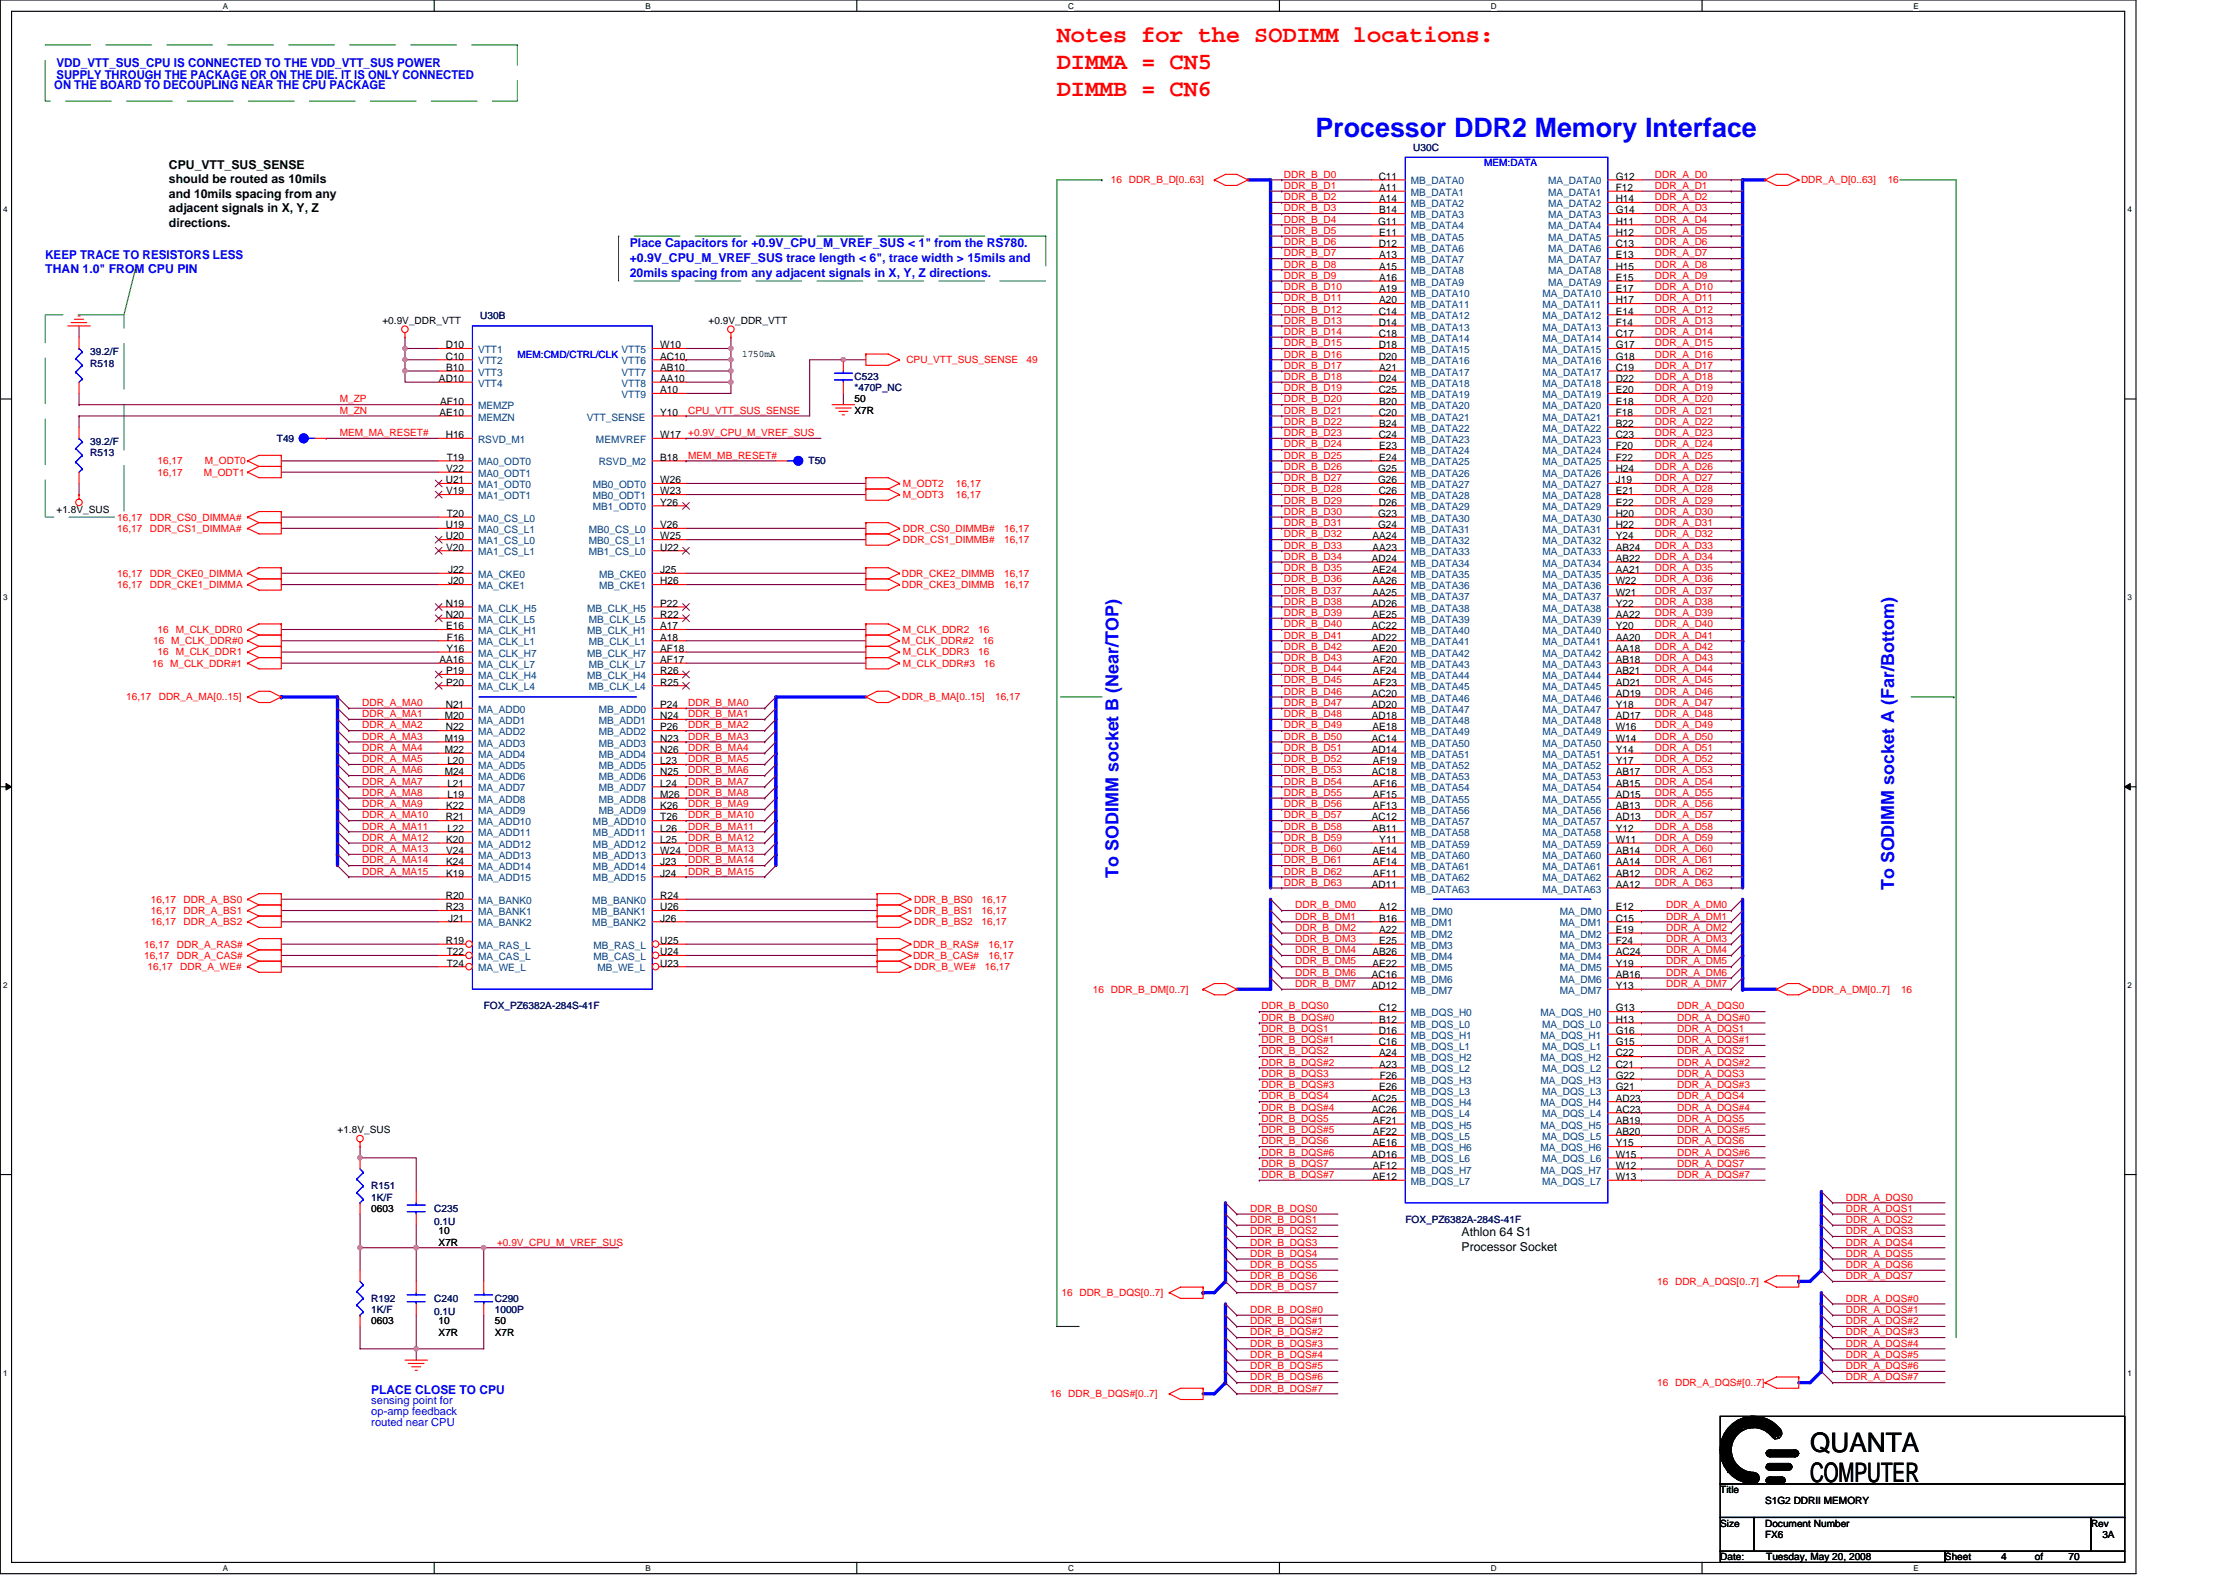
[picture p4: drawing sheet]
<svg xmlns="http://www.w3.org/2000/svg" width="297mm" height="210mm" viewBox="0 0 297 210" stroke-linecap="round" stroke-linejoin="round" font-family="sans-serif">
<defs><g id="words">
<text font-size="3.6" fill="#00f" x="175.4" y="18.3">Processor DDR2 Memory Interface</text>
<g font-size="3.6">
<text x="241.3" y="193.5">QUANTA</text>
<text x="241.3" y="197.6">COMPUTER</text>
</g>
<g font-size="3.1" fill="#f00">
<text x="140.9" y="5.6">Notes for the SODIMM locations:</text>
<text x="140.9" y="9.2">DIMMA = CN5</text>
<text x="140.9" y="12.7">DIMMB = CN6</text>
</g>
<g font-size="2.4" fill="#00f">
<text x="149.1" y="117.1" transform="rotate(-90 149.1 117.1)">To SODIMM socket B (Near/TOP)</text>
<text x="252.5" y="118.7" transform="rotate(-90 252.5 118.7)">To SODIMM socket A (Far/Bottom)</text>
</g>
<g font-size="1.6" fill="#00f">
<text x="7.2" y="11.9">ON THE BOARD TO DECOUPLING NEAR THE CPU PACKAGE</text>
<text x="7.5" y="9">VDD_VTT_SUS_CPU IS CONNECTED TO THE VDD_VTT_SUS POWER</text>
<text x="7.5" y="10.5">SUPPLY THROUGH THE PACKAGE OR ON THE DIE. IT IS ONLY CONNECTED</text>
<text x="6" y="34.5">KEEP TRACE TO RESISTORS LESS</text>
<text x="84" y="33">Place Capacitors for +0.9V_CPU_M_VREF_SUS &lt; 1&quot; from the RS780.</text>
<text x="84" y="34.9">+0.9V_CPU_M_VREF_SUS trace length &lt; 6&quot;, trace width &gt; 15mils and</text>
<text x="6" y="36.4">THAN 1.0&quot; FROM CPU PIN</text>
<text x="84" y="36.9">20mils spacing from any adjacent signals in X, Y, Z directions.</text>
<text x="49.5" y="185.8">PLACE CLOSE TO CPU</text>
</g>
<g font-size="1.6">
<text x="22.5" y="22.5">CPU_VTT_SUS_SENSE</text>
<text x="22.5" y="24.4">should be routed as 10mils</text>
<text x="22.5" y="26.4">and 10mils spacing from any</text>
<text x="22.5" y="28.3">adjacent signals in X, Y, Z</text>
<text x="22.5" y="30.3">directions.</text>
<text x="194.9" y="164.8">Athlon 64 S1</text>
<text x="194.9" y="166.7">Processor Socket</text>
</g>
<g font-size="1.5" fill="#00f">
<text x="49.5" y="187.2">sensing point for</text>
<text x="49.5" y="188.7">op-amp feedback</text>
<text x="49.5" y="190.2">routed near CPU</text>
</g>
<g font-size="1.4">
<text x="183.8" y="24">C11</text>
<text x="215.4" y="24">G12</text>
<text x="183.7" y="30">G11</text>
<text x="183.9" y="28.4">B14</text>
<text x="183.9" y="27">A14</text>
<text x="183.9" y="25.5">A11</text>
<text x="215.4" y="30">H11</text>
<text x="215.4" y="28.4">G14</text>
<text x="215.4" y="27">H14</text>
<text x="215.4" y="25.5">F12</text>
<text x="183.8" y="33">D12</text>
<text x="183.9" y="35.9">A15</text>
<text x="183.9" y="34.5">A13</text>
<text x="183.9" y="31.5">E11</text>
<text x="215.4" y="35.9">H15</text>
<text x="215.4" y="34.5">E13</text>
<text x="215.4" y="33">C13</text>
<text x="215.4" y="31.5">H12</text>
<text x="183.8" y="42">C14</text>
<text x="183.9" y="40.4">A20</text>
<text x="183.9" y="38.9">A19</text>
<text x="183.9" y="37.4">A16</text>
<text x="215.4" y="42">E14</text>
<text x="215.4" y="40.4">H17</text>
<text x="215.4" y="38.9">E17</text>
<text x="215.4" y="37.4">E15</text>
<text x="59.4" y="46.4">D10</text>
<text x="59.4" y="47.9">C10</text>
<text x="88" y="46.4">W10</text>
<text x="88" y="47.9">AC10</text>
<text x="183.8" y="47.9">D20</text>
<text x="183.8" y="46.4">D18</text>
<text x="183.8" y="44.9">C18</text>
<text x="183.8" y="43.4">D14</text>
<text x="215.4" y="47.9">G18</text>
<text x="215.4" y="46.4">G17</text>
<text x="215.4" y="44.9">C17</text>
<text x="215.4" y="43.4">F14</text>
<text x="58.5" y="50.9">AD10</text>
<text x="58.7" y="53.9">AF10</text>
<text x="59.5" y="49.4">B10</text>
<text x="88" y="49.4">AB10</text>
<text x="88" y="50.9">AA10</text>
<text x="88" y="52.4">A10</text>
<text x="183.8" y="52.4">C25</text>
<text x="183.8" y="50.9">D24</text>
<text x="183.9" y="53.9">B20</text>
<text x="183.9" y="49.4">A21</text>
<text x="215.4" y="53.9">E18</text>
<text x="215.4" y="52.4">E20</text>
<text x="215.4" y="50.9">D22</text>
<text x="215.4" y="49.4">C19</text>
<text x="58.6" y="55.4">AE10</text>
<text x="59.4" y="58.4">H16</text>
<text x="88" y="58.4">W17</text>
<text x="88" y="55.4">Y10</text>
<text x="183.8" y="58.4">C24</text>
<text x="183.8" y="55.4">C20</text>
<text x="183.9" y="59.9">E23</text>
<text x="183.9" y="56.9">B24</text>
<text x="215.4" y="59.9">F20</text>
<text x="215.4" y="58.4">C23</text>
<text x="215.4" y="56.9">B22</text>
<text x="215.4" y="55.4">F18</text>
<text x="59.4" y="64.4">U21</text>
<text x="59.5" y="65.9">V19</text>
<text x="59.5" y="62.9">V22</text>
<text x="59.6" y="61.4">T19</text>
<text x="88" y="61.4">B18</text>
<text x="88" y="65.9">W23</text>
<text x="88" y="64.4">W26</text>
<text x="183.7" y="64.4">G26</text>
<text x="183.7" y="62.9">G25</text>
<text x="183.8" y="65.9">C26</text>
<text x="183.9" y="61.4">E24</text>
<text x="215.4" y="65.9">E21</text>
<text x="215.4" y="64.4">J19</text>
<text x="215.4" y="62.9">H24</text>
<text x="215.4" y="61.4">F22</text>
<text x="59.4" y="70.4">U19</text>
<text x="59.4" y="71.9">U20</text>
<text x="59.6" y="68.9">T20</text>
<text x="88" y="71.9">W25</text>
<text x="88" y="70.4">V26</text>
<text x="88" y="67.4">Y26</text>
<text x="183" y="71.9">AA24</text>
<text x="183.7" y="70.4">G24</text>
<text x="183.7" y="68.9">G23</text>
<text x="183.8" y="67.4">D26</text>
<text x="215.4" y="71.9">Y24</text>
<text x="215.4" y="70.4">H22</text>
<text x="215.4" y="68.9">H20</text>
<text x="215.4" y="67.4">E22</text>
<text x="59.5" y="73.4">V20</text>
<text x="59.7" y="76.4">J22</text>
<text x="59.7" y="77.9">J20</text>
<text x="88" y="76.4">J25</text>
<text x="88" y="77.9">H26</text>
<text x="88" y="73.4">U22</text>
<text x="182.9" y="74.9">AD24</text>
<text x="183" y="77.9">AA26</text>
<text x="183" y="76.4">AE24</text>
<text x="183" y="73.4">AA23</text>
<text x="215.4" y="77.9">W22</text>
<text x="215.4" y="76.4">AA21</text>
<text x="215.4" y="74.9">AB22</text>
<text x="215.4" y="73.4">AB24</text>
<text x="59.4" y="80.9">N19</text>
<text x="59.4" y="82.4">N20</text>
<text x="59.5" y="83.9">E16</text>
<text x="88" y="83.9">A17</text>
<text x="88" y="80.9">P22</text>
<text x="88" y="82.4">R22</text>
<text x="182.9" y="83.9">AC22</text>
<text x="182.9" y="80.9">AD26</text>
<text x="183" y="82.4">AE25</text>
<text x="183" y="79.4">AA25</text>
<text x="215.4" y="83.9">Y20</text>
<text x="215.4" y="82.4">AA22</text>
<text x="215.4" y="80.9">Y22</text>
<text x="215.4" y="79.4">W21</text>
<text x="58.6" y="88.4">AA16</text>
<text x="59.5" y="89.9">P19</text>
<text x="59.5" y="86.9">Y16</text>
<text x="59.6" y="85.4">F16</text>
<text x="88" y="89.9">R26</text>
<text x="88" y="86.9">AF18</text>
<text x="88" y="88.4">AF17</text>
<text x="88" y="85.4">A18</text>
<text x="182.9" y="85.4">AD22</text>
<text x="183" y="86.9">AE20</text>
<text x="183" y="89.9">AF24</text>
<text x="183" y="88.4">AF20</text>
<text x="215.4" y="89.9">AB21</text>
<text x="215.4" y="88.4">AB18</text>
<text x="215.4" y="86.9">AA18</text>
<text x="215.4" y="85.4">AA20</text>
<text x="59.3" y="95.9">M20</text>
<text x="59.4" y="94.4">N21</text>
<text x="59.5" y="91.4">P20</text>
<text x="88" y="91.4">R25</text>
<text x="88" y="95.9">N24</text>
<text x="88" y="94.4">P24</text>
<text x="182.9" y="95.9">AD18</text>
<text x="182.9" y="94.4">AD20</text>
<text x="182.9" y="92.9">AC20</text>
<text x="183" y="91.4">AF23</text>
<text x="215.4" y="95.9">AD17</text>
<text x="215.4" y="94.4">Y18</text>
<text x="215.4" y="92.9">AD19</text>
<text x="215.4" y="91.4">AD21</text>
<text x="59.3" y="100.4">M22</text>
<text x="59.3" y="98.9">M19</text>
<text x="59.4" y="97.4">N22</text>
<text x="59.6" y="101.9">L20</text>
<text x="88" y="101.9">L23</text>
<text x="88" y="100.4">N26</text>
<text x="88" y="98.9">N23</text>
<text x="88" y="97.4">P26</text>
<text x="182.9" y="100.4">AD14</text>
<text x="182.9" y="98.9">AC14</text>
<text x="183" y="97.4">AE18</text>
<text x="183" y="101.9">AF19</text>
<text x="215.4" y="101.9">Y17</text>
<text x="215.4" y="100.4">Y14</text>
<text x="215.4" y="98.9">W14</text>
<text x="215.4" y="97.4">W16</text>
<text x="59.3" y="103.4">M24</text>
<text x="59.5" y="107.9">K22</text>
<text x="59.6" y="106.4">L19</text>
<text x="59.6" y="104.9">L21</text>
<text x="88" y="107.9">K26</text>
<text x="88" y="106.4">M26</text>
<text x="88" y="104.9">L24</text>
<text x="88" y="103.4">N25</text>
<text x="182.9" y="103.4">AC18</text>
<text x="183" y="107.9">AF13</text>
<text x="183" y="106.4">AF15</text>
<text x="183" y="104.9">AF16</text>
<text x="215.4" y="107.9">AB13</text>
<text x="215.4" y="106.4">AD15</text>
<text x="215.4" y="104.9">AB15</text>
<text x="215.4" y="103.4">AB17</text>
<text x="59.4" y="109.4">R21</text>
<text x="59.5" y="113.9">V24</text>
<text x="59.5" y="112.4">K20</text>
<text x="59.6" y="110.9">L22</text>
<text x="88" y="113.9">W24</text>
<text x="88" y="112.4">L25</text>
<text x="88" y="110.9">L26</text>
<text x="88" y="109.4">T26</text>
<text x="182.9" y="109.4">AC12</text>
<text x="183" y="113.9">AE14</text>
<text x="183" y="110.9">AB11</text>
<text x="183.9" y="112.4">Y11</text>
<text x="215.4" y="113.9">AB14</text>
<text x="215.4" y="112.4">W11</text>
<text x="215.4" y="110.9">Y12</text>
<text x="215.4" y="109.4">AD13</text>
<text x="59.4" y="119.9">R20</text>
<text x="59.5" y="116.9">K19</text>
<text x="59.5" y="115.4">K24</text>
<text x="88" y="116.9">J24</text>
<text x="88" y="115.4">J23</text>
<text x="88" y="119.9">R24</text>
<text x="182.9" y="118.4">AD11</text>
<text x="183" y="116.9">AF11</text>
<text x="183" y="115.4">AF14</text>
<text x="215.4" y="118.4">AA12</text>
<text x="215.4" y="116.9">AB12</text>
<text x="215.4" y="115.4">AA14</text>
<text x="59.4" y="121.4">R23</text>
<text x="59.4" y="125.9">R19</text>
<text x="59.7" y="122.9">J21</text>
<text x="88" y="125.9">U25</text>
<text x="88" y="122.9">J26</text>
<text x="88" y="121.4">U26</text>
<text x="183.9" y="125.9">E25</text>
<text x="183.9" y="124.4">A22</text>
<text x="183.9" y="122.9">B16</text>
<text x="183.9" y="121.4">A12</text>
<text x="215.4" y="125.9">F24</text>
<text x="215.4" y="124.4">E19</text>
<text x="215.4" y="122.9">C15</text>
<text x="215.4" y="121.4">E12</text>
<text x="59.6" y="127.4">T22</text>
<text x="59.6" y="128.9">T24</text>
<text x="88" y="127.4">U24</text>
<text x="88" y="128.9">U23</text>
<text x="182.9" y="131.9">AD12</text>
<text x="182.9" y="130.4">AC16</text>
<text x="183" y="128.9">AE22</text>
<text x="183" y="127.4">AB26</text>
<text x="215.4" y="131.9">Y13</text>
<text x="215.4" y="130.4">AB16</text>
<text x="215.4" y="128.9">Y19</text>
<text x="215.4" y="127.4">AC24</text>
<text x="183.8" y="137.9">D16</text>
<text x="183.8" y="134.9">C12</text>
<text x="183.9" y="136.4">B12</text>
<text x="215.4" y="137.9">G16</text>
<text x="215.4" y="134.9">G13</text>
<text x="215.4" y="136.4">H13</text>
<text x="183.8" y="139.4">C16</text>
<text x="183.9" y="140.8">A24</text>
<text x="183.9" y="142.3">A23</text>
<text x="184" y="143.8">F26</text>
<text x="215.4" y="143.8">G22</text>
<text x="215.4" y="140.8">C22</text>
<text x="215.4" y="142.3">C21</text>
<text x="215.4" y="139.4">G15</text>
<text x="182.9" y="146.9">AC25</text>
<text x="182.9" y="148.3">AC26</text>
<text x="183" y="149.8">AF21</text>
<text x="183.9" y="145.4">E26</text>
<text x="215.4" y="149.8">AB19</text>
<text x="215.4" y="146.9">AD23</text>
<text x="215.4" y="148.3">AC23</text>
<text x="215.4" y="145.4">G21</text>
<text x="182.9" y="154.3">AD16</text>
<text x="183" y="152.8">AE16</text>
<text x="183" y="155.8">AF12</text>
<text x="183" y="151.3">AF22</text>
<text x="215.4" y="155.8">W12</text>
<text x="215.4" y="152.8">Y15</text>
<text x="215.4" y="154.3">W15</text>
<text x="215.4" y="151.3">AB20</text>
<text x="183" y="157.3">AE12</text>
<text x="215.4" y="157.3">W13</text>
</g>
<g font-size="1.4" fill="#004080">
<text x="188.1" y="29.1">MB_DATA3</text>
<text x="188.1" y="27.6">MB_DATA2</text>
<text x="188.1" y="26.1">MB_DATA1</text>
<text x="188.1" y="24.6">MB_DATA0</text>
<text x="206.4" y="29.1">MA_DATA3</text>
<text x="206.4" y="27.6">MA_DATA2</text>
<text x="206.4" y="26.1">MA_DATA1</text>
<text x="206.4" y="24.6">MA_DATA0</text>
<text x="188.1" y="35.1">MB_DATA7</text>
<text x="188.1" y="33.6">MB_DATA6</text>
<text x="188.1" y="32.1">MB_DATA5</text>
<text x="188.1" y="30.6">MB_DATA4</text>
<text x="206.4" y="35.1">MA_DATA7</text>
<text x="206.4" y="33.6">MA_DATA6</text>
<text x="206.4" y="32.1">MA_DATA5</text>
<text x="206.4" y="30.6">MA_DATA4</text>
<text x="188.1" y="41.1">MB_DATA11</text>
<text x="188.1" y="39.6">MB_DATA10</text>
<text x="188.1" y="38.1">MB_DATA9</text>
<text x="188.1" y="36.6">MB_DATA8</text>
<text x="205.7" y="41.1">MA_DATA11</text>
<text x="205.7" y="39.6">MA_DATA10</text>
<text x="206.4" y="38.1">MA_DATA9</text>
<text x="206.4" y="36.6">MA_DATA8</text>
<text x="63.7" y="47.1">VTT1</text>
<text x="82.9" y="47.1">VTT5</text>
<text x="188.1" y="47.1">MB_DATA15</text>
<text x="188.1" y="45.6">MB_DATA14</text>
<text x="188.1" y="44.1">MB_DATA13</text>
<text x="188.1" y="42.6">MB_DATA12</text>
<text x="205.7" y="47.1">MA_DATA15</text>
<text x="205.7" y="45.6">MA_DATA14</text>
<text x="205.7" y="44.1">MA_DATA13</text>
<text x="205.7" y="42.6">MA_DATA12</text>
<text x="63.7" y="48.6">VTT2</text>
<text x="63.7" y="50.1">VTT3</text>
<text x="63.7" y="51.6">VTT4</text>
<text x="82.9" y="48.6">VTT6</text>
<text x="82.9" y="50.1">VTT7</text>
<text x="82.9" y="51.6">VTT8</text>
<text x="82.9" y="53.1">VTT9</text>
<text x="188.1" y="53.1">MB_DATA19</text>
<text x="188.1" y="51.6">MB_DATA18</text>
<text x="188.1" y="50.1">MB_DATA17</text>
<text x="188.1" y="48.6">MB_DATA16</text>
<text x="205.7" y="53.1">MA_DATA19</text>
<text x="205.7" y="51.6">MA_DATA18</text>
<text x="205.7" y="50.1">MA_DATA17</text>
<text x="205.7" y="48.6">MA_DATA16</text>
<text x="63.7" y="54.6">MEMZP</text>
<text x="63.7" y="56.1">MEMZN</text>
<text x="63.7" y="59.1">RSVD_M1</text>
<text x="78.2" y="56.1">VTT_SENSE</text>
<text x="79.5" y="59.1">MEMVREF</text>
<text x="188.1" y="59.1">MB_DATA23</text>
<text x="188.1" y="57.6">MB_DATA22</text>
<text x="188.1" y="56.1">MB_DATA21</text>
<text x="188.1" y="54.6">MB_DATA20</text>
<text x="205.7" y="59.1">MA_DATA23</text>
<text x="205.7" y="57.6">MA_DATA22</text>
<text x="205.7" y="56.1">MA_DATA21</text>
<text x="205.7" y="54.6">MA_DATA20</text>
<text x="63.7" y="65.1">MA1_ODT0</text>
<text x="63.7" y="63.6">MA0_ODT1</text>
<text x="63.7" y="62.1">MA0_ODT0</text>
<text x="79" y="65.1">MB0_ODT0</text>
<text x="79.8" y="62.1">RSVD_M2</text>
<text x="188.1" y="65.1">MB_DATA27</text>
<text x="188.1" y="63.6">MB_DATA26</text>
<text x="188.1" y="62.1">MB_DATA25</text>
<text x="188.1" y="60.6">MB_DATA24</text>
<text x="205.7" y="65.1">MA_DATA27</text>
<text x="205.7" y="63.6">MA_DATA26</text>
<text x="205.7" y="62.1">MA_DATA25</text>
<text x="205.7" y="60.6">MA_DATA24</text>
<text x="63.7" y="66.5">MA1_ODT1</text>
<text x="63.7" y="71.1">MA0_CS_L1</text>
<text x="63.7" y="69.6">MA0_CS_L0</text>
<text x="78.5" y="71.1">MB0_CS_L0</text>
<text x="79" y="68.1">MB1_ODT0</text>
<text x="79" y="66.5">MB0_ODT1</text>
<text x="188.1" y="71.1">MB_DATA31</text>
<text x="188.1" y="69.6">MB_DATA30</text>
<text x="188.1" y="68.1">MB_DATA29</text>
<text x="188.1" y="66.5">MB_DATA28</text>
<text x="205.7" y="71.1">MA_DATA31</text>
<text x="205.7" y="69.6">MA_DATA30</text>
<text x="205.7" y="68.1">MA_DATA29</text>
<text x="205.7" y="66.5">MA_DATA28</text>
<text x="63.7" y="74">MA1_CS_L1</text>
<text x="63.7" y="72.6">MA1_CS_L0</text>
<text x="63.7" y="77">MA_CKE0</text>
<text x="78.5" y="74">MB1_CS_L0</text>
<text x="78.5" y="72.6">MB0_CS_L1</text>
<text x="79.9" y="77">MB_CKE0</text>
<text x="188.1" y="77">MB_DATA35</text>
<text x="188.1" y="75.5">MB_DATA34</text>
<text x="188.1" y="74">MB_DATA33</text>
<text x="188.1" y="72.6">MB_DATA32</text>
<text x="205.7" y="77">MA_DATA35</text>
<text x="205.7" y="75.5">MA_DATA34</text>
<text x="205.7" y="74">MA_DATA33</text>
<text x="205.7" y="72.6">MA_DATA32</text>
<text x="63.7" y="81.5">MA_CLK_H5</text>
<text x="63.7" y="83">MA_CLK_L5</text>
<text x="63.7" y="78.5">MA_CKE1</text>
<text x="78.3" y="81.5">MB_CLK_H5</text>
<text x="78.5" y="83">MB_CLK_L5</text>
<text x="79.9" y="78.5">MB_CKE1</text>
<text x="188.1" y="83">MB_DATA39</text>
<text x="188.1" y="81.5">MB_DATA38</text>
<text x="188.1" y="80.1">MB_DATA37</text>
<text x="188.1" y="78.5">MB_DATA36</text>
<text x="205.7" y="83">MA_DATA39</text>
<text x="205.7" y="81.5">MA_DATA38</text>
<text x="205.7" y="80.1">MA_DATA37</text>
<text x="205.7" y="78.5">MA_DATA36</text>
<text x="63.7" y="87.5">MA_CLK_H7</text>
<text x="63.7" y="89">MA_CLK_L7</text>
<text x="63.7" y="84.5">MA_CLK_H1</text>
<text x="63.7" y="86">MA_CLK_L1</text>
<text x="78.3" y="87.5">MB_CLK_H7</text>
<text x="78.3" y="84.5">MB_CLK_H1</text>
<text x="78.5" y="89">MB_CLK_L7</text>
<text x="78.5" y="86">MB_CLK_L1</text>
<text x="188.1" y="89">MB_DATA43</text>
<text x="188.1" y="87.5">MB_DATA42</text>
<text x="188.1" y="86">MB_DATA41</text>
<text x="188.1" y="84.5">MB_DATA40</text>
<text x="205.7" y="89">MA_DATA43</text>
<text x="205.7" y="87.5">MA_DATA42</text>
<text x="205.7" y="86">MA_DATA41</text>
<text x="205.7" y="84.5">MA_DATA40</text>
<text x="63.7" y="95">MA_ADD0</text>
<text x="63.7" y="90.5">MA_CLK_H4</text>
<text x="63.7" y="92">MA_CLK_L4</text>
<text x="78.3" y="90.5">MB_CLK_H4</text>
<text x="78.5" y="92">MB_CLK_L4</text>
<text x="79.8" y="95">MB_ADD0</text>
<text x="188.1" y="95">MB_DATA47</text>
<text x="188.1" y="93.5">MB_DATA46</text>
<text x="188.1" y="92">MB_DATA45</text>
<text x="188.1" y="90.5">MB_DATA44</text>
<text x="205.7" y="95">MA_DATA47</text>
<text x="205.7" y="93.5">MA_DATA46</text>
<text x="205.7" y="92">MA_DATA45</text>
<text x="205.7" y="90.5">MA_DATA44</text>
<text x="63.7" y="101">MA_ADD4</text>
<text x="63.7" y="99.5">MA_ADD3</text>
<text x="63.7" y="98">MA_ADD2</text>
<text x="63.7" y="96.5">MA_ADD1</text>
<text x="79.8" y="101">MB_ADD4</text>
<text x="79.8" y="99.5">MB_ADD3</text>
<text x="79.8" y="98">MB_ADD2</text>
<text x="79.8" y="96.5">MB_ADD1</text>
<text x="188.1" y="101">MB_DATA51</text>
<text x="188.1" y="99.5">MB_DATA50</text>
<text x="188.1" y="98">MB_DATA49</text>
<text x="188.1" y="96.5">MB_DATA48</text>
<text x="205.7" y="101">MA_DATA51</text>
<text x="205.7" y="99.5">MA_DATA50</text>
<text x="205.7" y="98">MA_DATA49</text>
<text x="205.7" y="96.5">MA_DATA48</text>
<text x="63.7" y="107">MA_ADD8</text>
<text x="63.7" y="105.5">MA_ADD7</text>
<text x="63.7" y="104">MA_ADD6</text>
<text x="63.7" y="102.5">MA_ADD5</text>
<text x="79.8" y="107">MB_ADD8</text>
<text x="79.8" y="105.5">MB_ADD7</text>
<text x="79.8" y="104">MB_ADD6</text>
<text x="79.8" y="102.5">MB_ADD5</text>
<text x="188.1" y="107">MB_DATA55</text>
<text x="188.1" y="105.5">MB_DATA54</text>
<text x="188.1" y="104">MB_DATA53</text>
<text x="188.1" y="102.5">MB_DATA52</text>
<text x="205.7" y="107">MA_DATA55</text>
<text x="205.7" y="105.5">MA_DATA54</text>
<text x="205.7" y="104">MA_DATA53</text>
<text x="205.7" y="102.5">MA_DATA52</text>
<text x="63.7" y="113">MA_ADD12</text>
<text x="63.7" y="111.5">MA_ADD11</text>
<text x="63.7" y="110">MA_ADD10</text>
<text x="63.7" y="108.5">MA_ADD9</text>
<text x="79.1" y="113">MB_ADD12</text>
<text x="79.1" y="111.5">MB_ADD11</text>
<text x="79.1" y="110">MB_ADD10</text>
<text x="79.8" y="108.5">MB_ADD9</text>
<text x="188.1" y="113">MB_DATA59</text>
<text x="188.1" y="111.5">MB_DATA58</text>
<text x="188.1" y="110">MB_DATA57</text>
<text x="188.1" y="108.5">MB_DATA56</text>
<text x="205.7" y="113">MA_DATA59</text>
<text x="205.7" y="111.5">MA_DATA58</text>
<text x="205.7" y="110">MA_DATA57</text>
<text x="205.7" y="108.5">MA_DATA56</text>
<text x="63.7" y="117.5">MA_ADD15</text>
<text x="63.7" y="116">MA_ADD14</text>
<text x="63.7" y="114.5">MA_ADD13</text>
<text x="79.1" y="117.5">MB_ADD15</text>
<text x="79.1" y="116">MB_ADD14</text>
<text x="79.1" y="114.5">MB_ADD13</text>
<text x="188.1" y="119">MB_DATA63</text>
<text x="188.1" y="117.5">MB_DATA62</text>
<text x="188.1" y="116">MB_DATA61</text>
<text x="188.1" y="114.5">MB_DATA60</text>
<text x="205.7" y="119">MA_DATA63</text>
<text x="205.7" y="117.5">MA_DATA62</text>
<text x="205.7" y="116">MA_DATA61</text>
<text x="205.7" y="114.5">MA_DATA60</text>
<text x="63.7" y="123.5">MA_BANK2</text>
<text x="63.7" y="122">MA_BANK1</text>
<text x="63.7" y="120.5">MA_BANK0</text>
<text x="79" y="123.5">MB_BANK2</text>
<text x="79" y="122">MB_BANK1</text>
<text x="79" y="120.5">MB_BANK0</text>
<text x="188.1" y="125">MB_DM2</text>
<text x="188.1" y="123.5">MB_DM1</text>
<text x="188.1" y="122">MB_DM0</text>
<text x="208" y="125">MA_DM2</text>
<text x="208" y="123.5">MA_DM1</text>
<text x="208" y="122">MA_DM0</text>
<text x="63.7" y="126.5">MA_RAS_L</text>
<text x="63.7" y="128">MA_CAS_L</text>
<text x="63.7" y="129.5">MA_WE_L</text>
<text x="79.1" y="126.5">MB_RAS_L</text>
<text x="79.1" y="128">MB_CAS_L</text>
<text x="79.6" y="129.5">MB_WE_L</text>
<text x="188.1" y="131">MB_DM6</text>
<text x="188.1" y="129.5">MB_DM5</text>
<text x="188.1" y="128">MB_DM4</text>
<text x="188.1" y="126.5">MB_DM3</text>
<text x="208" y="131">MA_DM6</text>
<text x="208" y="129.5">MA_DM5</text>
<text x="208" y="128">MA_DM4</text>
<text x="208" y="126.5">MA_DM3</text>
<text x="188.1" y="132.5">MB_DM7</text>
<text x="188.1" y="135.5">MB_DQS_H0</text>
<text x="188.1" y="137">MB_DQS_L0</text>
<text x="205.4" y="135.5">MA_DQS_H0</text>
<text x="205.6" y="137">MA_DQS_L0</text>
<text x="208" y="132.5">MA_DM7</text>
<text x="188.1" y="141.5">MB_DQS_H2</text>
<text x="188.1" y="143">MB_DQS_L2</text>
<text x="188.1" y="138.5">MB_DQS_H1</text>
<text x="188.1" y="140">MB_DQS_L1</text>
<text x="205.4" y="141.5">MA_DQS_H2</text>
<text x="205.4" y="138.5">MA_DQS_H1</text>
<text x="205.6" y="143">MA_DQS_L2</text>
<text x="205.6" y="140">MA_DQS_L1</text>
<text x="188.1" y="147.5">MB_DQS_H4</text>
<text x="188.1" y="149">MB_DQS_L4</text>
<text x="188.1" y="144.5">MB_DQS_H3</text>
<text x="188.1" y="146">MB_DQS_L3</text>
<text x="205.4" y="147.5">MA_DQS_H4</text>
<text x="205.4" y="144.5">MA_DQS_H3</text>
<text x="205.6" y="149">MA_DQS_L4</text>
<text x="205.6" y="146">MA_DQS_L3</text>
<text x="188.1" y="153.5">MB_DQS_H6</text>
<text x="188.1" y="155">MB_DQS_L6</text>
<text x="188.1" y="150.5">MB_DQS_H5</text>
<text x="188.1" y="152">MB_DQS_L5</text>
<text x="205.4" y="153.5">MA_DQS_H6</text>
<text x="205.4" y="150.5">MA_DQS_H5</text>
<text x="205.6" y="155">MA_DQS_L6</text>
<text x="205.6" y="152">MA_DQS_L5</text>
<text x="188.1" y="156.5">MB_DQS_H7</text>
<text x="188.1" y="158">MB_DQS_L7</text>
<text x="205.4" y="156.5">MA_DQS_H7</text>
<text x="205.6" y="158">MA_DQS_L7</text>
</g>
<g font-size="1.3" fill="#f00">
<text x="171.2" y="23.7">DDR_B_D0</text>
<text x="220.6" y="23.7">DDR_A_D0</text>
<text x="148.1" y="24.4">16 DDR_B_D[0..63]</text>
<text x="171.2" y="25.2">DDR_B_D1</text>
<text x="171.2" y="26.7">DDR_B_D2</text>
<text x="171.2" y="28.2">DDR_B_D3</text>
<text x="171.2" y="29.7">DDR_B_D4</text>
<text x="220.6" y="25.2">DDR_A_D1</text>
<text x="220.6" y="26.7">DDR_A_D2</text>
<text x="220.6" y="29.7">DDR_A_D4</text>
<text x="220.6" y="28.2">DDR_A_D3</text>
<text x="240.1" y="24.4">DDR_A_D[0..63]</text>
<text x="251.7" y="24.4">16</text>
<text x="171.2" y="31.2">DDR_B_D5</text>
<text x="171.2" y="32.7">DDR_B_D6</text>
<text x="171.2" y="34.2">DDR_B_D7</text>
<text x="171.2" y="35.7">DDR_B_D8</text>
<text x="220.6" y="31.2">DDR_A_D5</text>
<text x="220.6" y="34.2">DDR_A_D7</text>
<text x="220.6" y="35.7">DDR_A_D8</text>
<text x="220.6" y="32.7">DDR_A_D6</text>
<text x="171.2" y="41.7">DDR_B_D12</text>
<text x="171.2" y="37.2">DDR_B_D9</text>
<text x="171.2" y="38.7">DDR_B_D10</text>
<text x="171.2" y="40.2">DDR_B_D11</text>
<text x="220.6" y="38.7">DDR_A_D10</text>
<text x="220.6" y="40.2">DDR_A_D11</text>
<text x="220.6" y="37.2">DDR_A_D9</text>
<text x="220.6" y="41.7">DDR_A_D12</text>
<text x="171.2" y="43.2">DDR_B_D13</text>
<text x="171.2" y="44.7">DDR_B_D14</text>
<text x="171.2" y="46.2">DDR_B_D15</text>
<text x="171.2" y="47.7">DDR_B_D16</text>
<text x="220.6" y="43.2">DDR_A_D13</text>
<text x="220.6" y="44.7">DDR_A_D14</text>
<text x="220.6" y="47.7">DDR_A_D16</text>
<text x="220.6" y="46.2">DDR_A_D15</text>
<text x="45.3" y="53.7">M_ZP</text>
<text x="120.8" y="48.4">CPU_VTT_SUS_SENSE</text>
<text x="136.9" y="48.4">49</text>
<text x="171.2" y="53.7">DDR_B_D20</text>
<text x="171.2" y="49.2">DDR_B_D17</text>
<text x="171.2" y="50.7">DDR_B_D18</text>
<text x="171.2" y="52.2">DDR_B_D19</text>
<text x="220.6" y="52.2">DDR_A_D19</text>
<text x="220.6" y="53.7">DDR_A_D20</text>
<text x="220.6" y="50.7">DDR_A_D18</text>
<text x="220.6" y="49.2">DDR_A_D17</text>
<text x="45.3" y="55.2">M_ZN</text>
<text x="45.3" y="58.1">MEM_MA_RESET#</text>
<text x="91.8" y="55.2">CPU_VTT_SUS_SENSE</text>
<text x="91.8" y="58.1">+0.9V_CPU_M_VREF_SUS</text>
<text x="171.2" y="55.2">DDR_B_D21</text>
<text x="171.2" y="56.7">DDR_B_D22</text>
<text x="171.2" y="58.1">DDR_B_D23</text>
<text x="171.2" y="59.6">DDR_B_D24</text>
<text x="220.6" y="56.7">DDR_A_D22</text>
<text x="220.6" y="58.1">DDR_A_D23</text>
<text x="220.6" y="55.2">DDR_A_D21</text>
<text x="220.6" y="59.6">DDR_A_D24</text>
<text x="21" y="61.9">16,17</text>
<text x="21" y="63.4">16,17</text>
<text x="27.2" y="63.4">M_ODT1</text>
<text x="27.3" y="61.9">M_ODT0</text>
<text x="91.8" y="61.2">MEM_MB_RESET#</text>
<text x="120.4" y="64.9">M_ODT2</text>
<text x="127.4" y="64.9">16,17</text>
<text x="171.2" y="65.6">DDR_B_D28</text>
<text x="171.2" y="61.2">DDR_B_D25</text>
<text x="171.2" y="62.7">DDR_B_D26</text>
<text x="171.2" y="64.2">DDR_B_D27</text>
<text x="220.6" y="61.2">DDR_A_D25</text>
<text x="220.6" y="62.7">DDR_A_D26</text>
<text x="220.6" y="65.6">DDR_A_D28</text>
<text x="220.6" y="64.2">DDR_A_D27</text>
<text x="15.6" y="70.9">16,17</text>
<text x="15.6" y="69.4">16,17</text>
<text x="20" y="70.9">DDR_CS1_DIMMA#</text>
<text x="20" y="69.4">DDR_CS0_DIMMA#</text>
<text x="120.4" y="66.4">M_ODT3</text>
<text x="120.4" y="70.9">DDR_CS0_DIMMB#</text>
<text x="127.4" y="66.4">16,17</text>
<text x="133.9" y="70.9">16,17</text>
<text x="171.2" y="67.1">DDR_B_D29</text>
<text x="171.2" y="68.6">DDR_B_D30</text>
<text x="171.2" y="70.1">DDR_B_D31</text>
<text x="171.2" y="71.6">DDR_B_D32</text>
<text x="220.6" y="70.1">DDR_A_D31</text>
<text x="220.6" y="71.6">DDR_A_D32</text>
<text x="220.6" y="68.6">DDR_A_D30</text>
<text x="220.6" y="67.1">DDR_A_D29</text>
<text x="15.6" y="76.9">16,17</text>
<text x="20" y="76.9">DDR_CKE0_DIMMA</text>
<text x="120.2" y="76.9">DDR_CKE2_DIMMB</text>
<text x="120.4" y="72.4">DDR_CS1_DIMMB#</text>
<text x="133.9" y="72.4">16,17</text>
<text x="133.9" y="76.9">16,17</text>
<text x="171.2" y="77.6">DDR_B_D36</text>
<text x="171.2" y="73.1">DDR_B_D33</text>
<text x="171.2" y="74.6">DDR_B_D34</text>
<text x="171.2" y="76.1">DDR_B_D35</text>
<text x="220.6" y="74.6">DDR_A_D34</text>
<text x="220.6" y="76.1">DDR_A_D35</text>
<text x="220.6" y="73.1">DDR_A_D33</text>
<text x="220.6" y="77.6">DDR_A_D36</text>
<text x="15.6" y="78.4">16,17</text>
<text x="20" y="78.4">DDR_CKE1_DIMMA</text>
<text x="120.2" y="78.4">DDR_CKE3_DIMMB</text>
<text x="133.9" y="78.4">16,17</text>
<text x="171.2" y="79.1">DDR_B_D37</text>
<text x="171.2" y="80.6">DDR_B_D38</text>
<text x="171.2" y="82.1">DDR_B_D39</text>
<text x="171.2" y="83.6">DDR_B_D40</text>
<text x="220.6" y="79.1">DDR_A_D37</text>
<text x="220.6" y="80.6">DDR_A_D38</text>
<text x="220.6" y="83.6">DDR_A_D40</text>
<text x="220.6" y="82.1">DDR_A_D39</text>
<text x="20.3" y="88.9">16 M_CLK_DDR#1</text>
<text x="20.4" y="85.9">16 M_CLK_DDR#0</text>
<text x="21" y="87.4">16 M_CLK_DDR1</text>
<text x="21" y="84.4">16 M_CLK_DDR0</text>
<text x="120.2" y="85.9">M_CLK_DDR#2</text>
<text x="120.4" y="87.4">M_CLK_DDR3</text>
<text x="120.4" y="84.4">M_CLK_DDR2</text>
<text x="120.4" y="88.9">M_CLK_DDR#3</text>
<text x="130.4" y="87.4">16</text>
<text x="130.4" y="84.4">16</text>
<text x="131" y="85.9">16</text>
<text x="131.2" y="88.9">16</text>
<text x="171.2" y="89.6">DDR_B_D44</text>
<text x="171.2" y="85.1">DDR_B_D41</text>
<text x="171.2" y="86.6">DDR_B_D42</text>
<text x="171.2" y="88.1">DDR_B_D43</text>
<text x="220.6" y="88.1">DDR_A_D43</text>
<text x="220.6" y="89.6">DDR_A_D44</text>
<text x="220.6" y="86.6">DDR_A_D42</text>
<text x="220.6" y="85.1">DDR_A_D41</text>
<text x="16.8" y="93.4">16,17</text>
<text x="21.2" y="93.4">DDR_A_MA[0..15]</text>
<text x="48.3" y="95.6">DDR_A_MA1</text>
<text x="48.3" y="94.1">DDR_A_MA0</text>
<text x="91.8" y="95.6">DDR_B_MA1</text>
<text x="91.8" y="94.1">DDR_B_MA0</text>
<text x="120.2" y="93.4">DDR_B_MA[0..15]</text>
<text x="132.7" y="93.4">16,17</text>
<text x="171.2" y="91.1">DDR_B_D45</text>
<text x="171.2" y="92.6">DDR_B_D46</text>
<text x="171.2" y="94.1">DDR_B_D47</text>
<text x="171.2" y="95.6">DDR_B_D48</text>
<text x="220.6" y="92.6">DDR_A_D46</text>
<text x="220.6" y="94.1">DDR_A_D47</text>
<text x="220.6" y="91.1">DDR_A_D45</text>
<text x="220.6" y="95.6">DDR_A_D48</text>
<text x="48.3" y="100.1">DDR_A_MA4</text>
<text x="48.3" y="101.6">DDR_A_MA5</text>
<text x="48.3" y="98.6">DDR_A_MA3</text>
<text x="48.3" y="97.1">DDR_A_MA2</text>
<text x="91.8" y="98.6">DDR_B_MA3</text>
<text x="91.8" y="97.1">DDR_B_MA2</text>
<text x="91.8" y="101.6">DDR_B_MA5</text>
<text x="91.8" y="100.1">DDR_B_MA4</text>
<text x="171.2" y="101.6">DDR_B_D52</text>
<text x="171.2" y="97.1">DDR_B_D49</text>
<text x="171.2" y="98.6">DDR_B_D50</text>
<text x="171.2" y="100.1">DDR_B_D51</text>
<text x="220.6" y="97.1">DDR_A_D49</text>
<text x="220.6" y="98.6">DDR_A_D50</text>
<text x="220.6" y="101.6">DDR_A_D52</text>
<text x="220.6" y="100.1">DDR_A_D51</text>
<text x="48.3" y="104.6">DDR_A_MA7</text>
<text x="48.3" y="106.1">DDR_A_MA8</text>
<text x="48.3" y="103.1">DDR_A_MA6</text>
<text x="48.3" y="107.6">DDR_A_MA9</text>
<text x="91.8" y="107.6">DDR_B_MA9</text>
<text x="91.8" y="106.1">DDR_B_MA8</text>
<text x="91.8" y="104.6">DDR_B_MA7</text>
<text x="91.8" y="103.1">DDR_B_MA6</text>
<text x="171.2" y="103.1">DDR_B_D53</text>
<text x="171.2" y="104.6">DDR_B_D54</text>
<text x="171.2" y="106.1">DDR_B_D55</text>
<text x="171.2" y="107.6">DDR_B_D56</text>
<text x="220.6" y="106.1">DDR_A_D55</text>
<text x="220.6" y="107.6">DDR_A_D56</text>
<text x="220.6" y="104.6">DDR_A_D54</text>
<text x="220.6" y="103.1">DDR_A_D53</text>
<text x="48.3" y="112.1">DDR_A_MA12</text>
<text x="48.3" y="113.6">DDR_A_MA13</text>
<text x="48.3" y="109.1">DDR_A_MA10</text>
<text x="48.3" y="110.6">DDR_A_MA11</text>
<text x="91.8" y="110.6">DDR_B_MA11</text>
<text x="91.8" y="109.1">DDR_B_MA10</text>
<text x="91.8" y="113.6">DDR_B_MA13</text>
<text x="91.8" y="112.1">DDR_B_MA12</text>
<text x="171.2" y="113.6">DDR_B_D60</text>
<text x="171.2" y="109.1">DDR_B_D57</text>
<text x="171.2" y="110.6">DDR_B_D58</text>
<text x="171.2" y="112.1">DDR_B_D59</text>
<text x="220.6" y="110.6">DDR_A_D58</text>
<text x="220.6" y="112.1">DDR_A_D59</text>
<text x="220.6" y="109.1">DDR_A_D57</text>
<text x="220.6" y="113.6">DDR_A_D60</text>
<text x="48.3" y="115.1">DDR_A_MA14</text>
<text x="48.3" y="116.6">DDR_A_MA15</text>
<text x="91.8" y="116.6">DDR_B_MA15</text>
<text x="91.8" y="115.1">DDR_B_MA14</text>
<text x="171.2" y="115.1">DDR_B_D61</text>
<text x="171.2" y="116.6">DDR_B_D62</text>
<text x="171.2" y="118.1">DDR_B_D63</text>
<text x="220.6" y="115.1">DDR_A_D61</text>
<text x="220.6" y="116.6">DDR_A_D62</text>
<text x="220.6" y="118.1">DDR_A_D63</text>
<text x="20.1" y="123.3">16,17</text>
<text x="20.1" y="120.4">16,17</text>
<text x="20.1" y="121.9">16,17</text>
<text x="24.5" y="123.3">DDR_A_BS2</text>
<text x="24.5" y="120.4">DDR_A_BS0</text>
<text x="24.5" y="121.9">DDR_A_BS1</text>
<text x="121.9" y="123.3">DDR_B_BS2</text>
<text x="121.9" y="120.4">DDR_B_BS0</text>
<text x="121.9" y="121.9">DDR_B_BS1</text>
<text x="130.9" y="123.3">16,17</text>
<text x="130.9" y="120.4">16,17</text>
<text x="130.9" y="121.9">16,17</text>
<text x="172.7" y="121.1">DDR_B_DM0</text>
<text x="172.7" y="125.6">DDR_B_DM3</text>
<text x="172.7" y="124.1">DDR_B_DM2</text>
<text x="172.7" y="122.6">DDR_B_DM1</text>
<text x="222.1" y="121.1">DDR_A_DM0</text>
<text x="222.1" y="125.6">DDR_A_DM3</text>
<text x="222.1" y="122.6">DDR_A_DM1</text>
<text x="222.1" y="124.1">DDR_A_DM2</text>
<text x="19.2" y="126.3">16,17</text>
<text x="19.2" y="127.8">16,17</text>
<text x="19.7" y="129.3">16,17</text>
<text x="23.6" y="126.3">DDR_A_RAS#</text>
<text x="23.6" y="127.8">DDR_A_CAS#</text>
<text x="24" y="129.3">DDR_A_WE#</text>
<text x="121.7" y="127.8">DDR_B_CAS#</text>
<text x="121.7" y="126.3">DDR_B_RAS#</text>
<text x="121.9" y="129.3">DDR_B_WE#</text>
<text x="131.3" y="129.3">16,17</text>
<text x="131.8" y="127.8">16,17</text>
<text x="131.8" y="126.3">16,17</text>
<text x="172.7" y="128.6">DDR_B_DM5</text>
<text x="172.7" y="127.1">DDR_B_DM4</text>
<text x="172.7" y="130.1">DDR_B_DM6</text>
<text x="172.7" y="131.6">DDR_B_DM7</text>
<text x="222.1" y="127.1">DDR_A_DM4</text>
<text x="222.1" y="131.6">DDR_A_DM7</text>
<text x="222.1" y="130.1">DDR_A_DM6</text>
<text x="222.1" y="128.6">DDR_A_DM5</text>
<text x="145.7" y="132.3">16 DDR_B_DM[0..7]</text>
<text x="168.2" y="136.1">DDR_B_DQS#0</text>
<text x="168.2" y="134.6">DDR_B_DQS0</text>
<text x="168.2" y="137.6">DDR_B_DQS1</text>
<text x="223.6" y="136.1">DDR_A_DQS#0</text>
<text x="223.6" y="134.6">DDR_A_DQS0</text>
<text x="223.6" y="137.6">DDR_A_DQS1</text>
<text x="241.6" y="132.3">DDR_A_DM[0..7]</text>
<text x="253.4" y="132.3">16</text>
<text x="168.2" y="139.1">DDR_B_DQS#1</text>
<text x="168.2" y="142.1">DDR_B_DQS#2</text>
<text x="168.2" y="143.6">DDR_B_DQS3</text>
<text x="168.2" y="140.6">DDR_B_DQS2</text>
<text x="223.6" y="139.1">DDR_A_DQS#1</text>
<text x="223.6" y="142.1">DDR_A_DQS#2</text>
<text x="223.6" y="143.6">DDR_A_DQS3</text>
<text x="223.6" y="140.6">DDR_A_DQS2</text>
<text x="168.2" y="145.1">DDR_B_DQS#3</text>
<text x="168.2" y="148.1">DDR_B_DQS#4</text>
<text x="168.2" y="149.6">DDR_B_DQS5</text>
<text x="168.2" y="146.6">DDR_B_DQS4</text>
<text x="223.6" y="145.1">DDR_A_DQS#3</text>
<text x="223.6" y="148.1">DDR_A_DQS#4</text>
<text x="223.6" y="146.6">DDR_A_DQS4</text>
<text x="223.6" y="149.6">DDR_A_DQS5</text>
<text x="168.2" y="154.1">DDR_B_DQS#6</text>
<text x="168.2" y="151.1">DDR_B_DQS#5</text>
<text x="168.2" y="155.6">DDR_B_DQS7</text>
<text x="168.2" y="152.6">DDR_B_DQS6</text>
<text x="223.6" y="151.1">DDR_A_DQS#5</text>
<text x="223.6" y="154.1">DDR_A_DQS#6</text>
<text x="223.6" y="152.6">DDR_A_DQS6</text>
<text x="223.6" y="155.6">DDR_A_DQS7</text>
<text x="166.7" y="161.6">DDR_B_DQS0</text>
<text x="168.2" y="157.1">DDR_B_DQS#7</text>
<text x="223.6" y="157.1">DDR_A_DQS#7</text>
<text x="246.1" y="160.1">DDR_A_DQS0</text>
<text x="246.1" y="161.6">DDR_A_DQS1</text>
<text x="66.3" y="166.1">+0.9V_CPU_M_VREF_SUS</text>
<text x="166.7" y="166.1">DDR_B_DQS3</text>
<text x="166.7" y="167.6">DDR_B_DQS4</text>
<text x="166.7" y="164.5">DDR_B_DQS2</text>
<text x="166.7" y="163">DDR_B_DQS1</text>
<text x="246.1" y="166.1">DDR_A_DQS4</text>
<text x="246.1" y="164.5">DDR_A_DQS3</text>
<text x="246.1" y="163">DDR_A_DQS2</text>
<text x="246.1" y="167.6">DDR_A_DQS5</text>
<text x="141.5" y="172.8">16 DDR_B_DQS[0..7]</text>
<text x="166.7" y="169.1">DDR_B_DQS5</text>
<text x="166.7" y="172">DDR_B_DQS7</text>
<text x="166.7" y="170.5">DDR_B_DQS6</text>
<text x="220.9" y="171.3">16 DDR_A_DQS[0..7]</text>
<text x="246.1" y="173.5">DDR_A_DQS#0</text>
<text x="246.1" y="169.1">DDR_A_DQS6</text>
<text x="246.1" y="170.5">DDR_A_DQS7</text>
<text x="166.7" y="175">DDR_B_DQS#0</text>
<text x="166.7" y="179.5">DDR_B_DQS#3</text>
<text x="166.7" y="176.6">DDR_B_DQS#1</text>
<text x="166.7" y="178">DDR_B_DQS#2</text>
<text x="246.1" y="178">DDR_A_DQS#3</text>
<text x="246.1" y="179.5">DDR_A_DQS#4</text>
<text x="246.1" y="175">DDR_A_DQS#1</text>
<text x="246.1" y="176.6">DDR_A_DQS#2</text>
<text x="166.7" y="184">DDR_B_DQS#6</text>
<text x="166.7" y="181">DDR_B_DQS#4</text>
<text x="166.7" y="182.5">DDR_B_DQS#5</text>
<text x="166.7" y="185.5">DDR_B_DQS#7</text>
<text x="220.9" y="184.8">16 DDR_A_DQS#[0..7]</text>
<text x="246.1" y="181">DDR_A_DQS#5</text>
<text x="246.1" y="184">DDR_A_DQS#7</text>
<text x="246.1" y="182.5">DDR_A_DQS#6</text>
<text x="140" y="186.3">16 DDR_B_DQS#[0..7]</text>
</g>
<g font-size="1.3" fill="#000080">
<text x="188.4" y="20.1">U30C</text>
<text x="12" y="47.4">39.2/F</text>
<text x="64" y="42.6">U30B</text>
<text x="12" y="48.9">R518</text>
<text x="113.9" y="50.7">C523</text>
<text x="113.9" y="52.2">*470P_NC</text>
<text x="12" y="59.4">39.2/F</text>
<text x="36.9" y="58.9">T49</text>
<text x="12" y="60.9">R513</text>
<text x="107.8" y="61.9">T50</text>
<text x="64.5" y="134.6">FOX_PZ6382A-284S-41F</text>
<text x="49.5" y="158.6">R151</text>
<text x="49.5" y="160.1">1K/F</text>
<text x="57.9" y="161.6">C235</text>
<text x="57.9" y="163.4">0.1U</text>
<text x="187.4" y="163.1">FOX_PZ6382A-284S-41F</text>
<text x="49.5" y="173.5">R192</text>
<text x="57.9" y="173.5">C240</text>
<text x="66" y="173.5">C290</text>
<text x="49.5" y="175">1K/F</text>
<text x="57.9" y="175.3">0.1U</text>
<text x="66" y="175">1000P</text>
</g>
<g font-size="1.3" fill="#00f">
<text x="197.9" y="22.2">MEM:DATA</text>
<text x="69" y="47.7">MEM:CMD/CTRL/CLK</text>
</g>
<g font-size="1.3">
<text x="51" y="43.2">+0.9V_DDR_VTT</text>
<text x="94.5" y="43.2">+0.9V_DDR_VTT</text>
<text x="99" y="47.5">1750mA</text>
<text x="113.9" y="53.7">50</text>
<text x="113.9" y="55.2">X7R</text>
<text x="7.5" y="68.3">+1.8V_SUS</text>
<text x="45" y="151.1">+1.8V_SUS</text>
<text x="49.5" y="161.6">0603</text>
<text x="58.5" y="164.5">10</text>
<text x="58.5" y="166.1">X7R</text>
<text x="49.5" y="176.6">0603</text>
<text x="58.5" y="176.6">10</text>
<text x="58.5" y="178.1">X7R</text>
<text x="66" y="176.6">50</text>
<text x="66" y="178.1">X7R</text>
<text x="229.3" y="199">Title</text>
<text x="229.3" y="203.5">Size</text>
<text x="235.3" y="203.5">Document Number</text>
<text x="235.3" y="200.5">S1G2 DDRII MEMORY</text>
<text x="278.8" y="203.5">Rev</text>
<text x="229.3" y="208">Date:</text>
<text x="235.3" y="205">FX6</text>
<text x="235.5" y="208">Tuesday, May 20, 2008</text>
<text x="259.3" y="208">Sheet</text>
<text x="266.8" y="208">4</text>
<text x="271.3" y="208">of</text>
<text x="275.8" y="208">70</text>
<text x="280.3" y="205">3A</text>
</g>
<g font-size="1.1">
<text x="29.7" y="1.1">A</text>
<text x="86.1" y="1.1">B</text>
<text x="142.4" y="1.1">C</text>
<text x="198.8" y="1.1">D</text>
<text x="255.1" y="1.1">E</text>
<text x=".4" y="28.3">4</text>
<text x="283.7" y="28.3">4</text>
<text x=".4" y="80">3</text>
<text x="283.7" y="80">3</text>
<text x=".4" y="131.7">2</text>
<text x="283.7" y="131.7">2</text>
<text x=".4" y="183.4">1</text>
<text x="283.7" y="183.4">1</text>
<text x="29.7" y="209.4">A</text>
<text x="86.1" y="209.4">B</text>
<text x="142.4" y="209.4">C</text>
<text x="198.8" y="209.4">D</text>
<text x="255.1" y="209.4">E</text>
</g>
</g></defs>
<path d="M0 0h284.8v209.8h-284.8zM1.5 1.5h281.8v206.8h-281.8z" fill="none" stroke="#000" stroke-width=".15"/>
<g fill="#fff">
<path d="M29.7 .2h.7v1.2h-.7z"/>
<path d="M29.7 208.5h.7v1.2h-.7z"/>
</g>
<path d="M57.9 0v1.5M57.9 208.3v1.5" fill="none" stroke="#000" stroke-width=".15"/>
<g fill="#fff">
<path d="M86.1 .2h.7v1.2h-.7z"/>
<path d="M86.1 208.5h.7v1.2h-.7z"/>
</g>
<path d="M114.2 0v1.5M114.2 208.3v1.5" fill="none" stroke="#000" stroke-width=".15"/>
<g fill="#fff">
<path d="M142.4 .2h.8v1.2h-.8z"/>
<path d="M142.4 208.5h.8v1.2h-.8z"/>
</g>
<path d="M170.6 0v1.5M170.6 208.3v1.5" fill="none" stroke="#000" stroke-width=".15"/>
<g fill="#fff">
<path d="M198.8 .2h.7v1.2h-.7z"/>
<path d="M198.8 208.5h.7v1.2h-.7z"/>
</g>
<path d="M226.9 0v1.5M226.9 208.3v1.5" fill="none" stroke="#000" stroke-width=".15"/>
<g fill="#fff">
<path d="M255.1 .2h.7v1.2h-.7z"/>
<path d="M255.1 208.5h.7v1.2h-.7z"/>
<path d="M.4 27.3h.6v1.3h-.6z"/>
<path d="M283.7 27.3h.5v1.3h-.5z"/>
<path d="M.4 79h.6v1.2h-.6z"/>
<path d="M283.7 79h.5v1.2h-.5z"/>
</g>
<path d="M0 53.2h1.5M283.3 53.2h1.5" fill="none" stroke="#000" stroke-width=".15"/>
<g fill="#fff">
<path d="M.4 130.7h.6v1.3h-.6z"/>
<path d="M283.7 130.7h.5v1.3h-.5z"/>
</g>
<path d="M0 104.9h1.5M283.3 104.9h1.5" fill="none" stroke="#000" stroke-width=".15"/>
<path d="M.8 104.5l.7 .4-.7 .4zM283.3 104.9l.7-.4v.8z" fill="#000" stroke="#000" stroke-width=".13"/>
<g fill="#fff">
<path d="M.4 182.4h.6v1.2h-.6z"/>
<path d="M283.7 182.4h.5v1.2h-.5z"/>
</g>
<g fill="none" stroke="#000" stroke-width=".15">
<path d="M0 156.6h1.5M283.3 156.6h1.5M229.3 188.8h54v9h-54zM229.3 197.8h54v4.5h-54zM229.5 192.3v2.1l.1 .4v-3l.2-.3v3.8l.1 .1v-4.2l.2-.3v4.8l.1 .2v-5.1l.2-.2v5.7M230.5 196.3v-5.8l.2-.2v6.2h.1v-2.3l.2 .3v2.1l.1 .2v-2l.2 .3v1.8l.1 .2v-1.8l.2 .1v1.8h.1v-1.6l.2 .1v1.7h.1v-1.5l.2 .1v1.4l.1 .1v-1.5l.2 .2v1.3h.1v-1.2M230.8 190v2.6l.2-.5v-2.1l.1-.1v1.9l.2-.1v-2l.1-.1v1.8l.2-.2v-1.8h.1v1.7l.2-.2v-1.5l.1-.1v1.5l.2-.2v-1.3l.1-.2v1.5M232.5 189.1l.1-.1v1.5l-.1-.2zM232.6 190.2a3.3 3.3 0 0 1 4.1 1.6M232.6 190.1a3.5 3.5 0 0 1 4.1 1.4M232.6 189.9a3.6 3.6 0 0 1 4.4 1.8M232.6 189.8a3.8 3.8 0 0 1 4.6 1.9"/>
<path d="M232.6 189.6a3.9 3.9 0 0 1 4.6 1.8M232.6 189.4a4.1 4.1 0 0 1 4.7 2M232.6 189.2a4.2 4.2 0 0 1 4.9 1.9M232.6 196.2v.1h.2v1.2h.1v-1.2h.2v1.4h-.3l.4-1.4M232.6 190.4a3.2 3.2 0 0 1 4 1.5M232.7 189.3a4.2 4.2 0 0 1 4.7 2M232.8 189.1v1.2M233.2 196.3h.1M233.2 196.3v1.4l.2-.2v-1.2l.1 .3v1.1h.2v-1.2h.1v1.2h.2v-1.2h.1v1.2l.2-.2v-.9l.1 .2v.6M233.8 188.8a4.4 4.4 0 0 1 3.5 1.7M233.8 188.8a4.5 4.5 0 0 0-4.5 4.5v-.1a4.5 4.5 0 0 0 4.5 4.6M233.8 190.3a2.97 2.97 0 0 1 2.3 1.1"/>
<path d="M233.8 190.3a2.96 2.96 0 0 0-3 3 2.99 2.99 0 0 0 3 3M233.8 188.8l-1.4 .2M233.8 190.3l-1.1 .2M235.6 193.5h4.1v.1h-4.2v.2h4.3l-.1 .1h-4.1l.2 .2h3.9M235.6 195.3h3.2v.1h-3.2l-.1 .2h3.4l-.1 .1h-3.3l.3 .2h2.8M235.6 197.1h2.3v.1h-2.4v.2h2.5l-.1 .1h-2.4l.3 .2h2.1M235.9 196.9h1.7M235.9 197.8h1.7M235.9 196h2.6M235.9 195.1h2.6M235.9 194.2h3.5M235.9 193.3h3.5"/>
<path d="M229.3 202.3h4.5v4.5h-4.5zM229.3 206.8h30v1.5h-30zM233.8 202.3h45v4.5h-45zM259.3 206.8h24v1.5h-24zM278.8 202.3h4.5v4.5h-4.5z"/>
<circle cx="233.8" cy="197.1" r=".74"/>
<circle cx="235.9" cy="193.8" r=".44"/>
<circle cx="235.9" cy="197.4" r=".44"/>
<circle cx="235.9" cy="195.6" r=".44"/>
<circle cx="236.8" cy="191.1" r=".74"/>
<circle cx="237.6" cy="197.4" r=".44"/>
<circle cx="238.5" cy="195.6" r=".45"/>
<circle cx="239.4" cy="193.8" r=".44"/>
</g>
<g fill="none" stroke="#800040" stroke-width=".15">
<path d="M169.4 31.5h1.5M169.4 37.5h1.5M169.4 30h1.5M169.4 39h1.5M169.4 33h1.5M169.4 34.5h1.5M169.4 27h1.5M169.4 25.5h1.5M169.4 36h1.5M169.4 28.5h1.5M169.4 24h1.5M170.9 24h.1"/>
<path d="M170.9 25.5h.1M170.9 27h.1M170.9 28.5h.1M170.9 30h.1M170.9 31.5h.1M170.9 33h.1M170.9 34.5h.1M170.9 36h.1M170.9 37.5h.1M170.9 39h.1M170.9 24h12M170.9 25.5h12"/>
<path d="M170.9 27h12M170.9 28.5h12M170.9 30h12M170.9 31.5h12M170.9 33h12M170.9 34.5h12M170.9 36h12M170.9 37.5h12M170.9 39h12M218.8 24h12M218.8 25.5h12M218.8 27h12"/>
<path d="M218.8 28.5h12M218.8 30h12M218.8 31.5h12M218.8 33h12M218.8 34.5h12M218.8 36h12M218.8 37.5h12M218.8 39h12M230.8 24h.1M230.8 25.5h.1M230.8 27h.1M230.8 30h.1"/>
<path d="M230.8 31.5h.1M230.8 28.5h.1M230.8 34.5h.1M230.8 36h.1M230.8 33h.1M230.8 39h.1M230.8 37.5h.1M230.8 37.5h1.5M230.8 28.5h1.5M230.8 34.5h1.5M230.8 31.5h1.5M230.8 39h1.5"/>
<path d="M230.8 24h1.5M230.8 33h1.5M230.8 36h1.5M230.8 27h1.5M230.8 30h1.5M230.8 25.5h1.5M10.5 54h.1M10.5 55.5h.1M10.5 43.5v1.5M10.5 55.5v1.5M10.5 52.5v1.5M10.5 54h48"/>
<path d="M10.5 55.5h48M43.5 58.4h.1M43.5 58.4h15M54 49.5v1.4h4.5M54 49.5h.1M54 48h.1M54 46.5v1.5h4.5M54 46.5h.1M54 45v1.5h4.5M54 49.5h4.5M54 48v1.5M91.5 46.5h5.9"/>
<path d="M91.5 50.9h5.9M91.5 48h.1M91.5 49.5h5.9M91.5 55.5h.1M91.5 58.4h.1M91.5 48h5.9M91.5 58.4h17.9M97.4 48v1.5M97.4 45v1.5M97.4 49.5h.1M97.4 49.5v3h-5.9M97.4 50.9h.1"/>
<path d="M97.4 46.5h.1M97.4 46.5v1.5M112.4 52.5v1.5M112.4 48h-4.5v7.5h-16.4M112.4 48h.1M112.4 48h3M169.4 50.9h1.5M169.4 40.5h1.5M169.4 42h1.5M169.4 54h1.5M169.4 58.4h1.5M169.4 59.9h1.5"/>
<path d="M169.4 55.5h1.5M169.4 45h1.5M169.4 57h1.5M169.4 43.5h1.5M169.4 46.5h1.5M169.4 49.5h1.5M169.4 48h1.5M169.4 52.5h1.5M170.9 42h.1M170.9 43.5h.1M170.9 45h.1M170.9 46.5h.1"/>
<path d="M170.9 40.5h.1M170.9 48h.1M170.9 54h.1M170.9 55.5h.1M170.9 49.5h.1M170.9 57h.1M170.9 58.4h.1M170.9 50.9h.1M170.9 52.5h.1M170.9 59.9h.1M170.9 48h12M170.9 54h12"/>
<path d="M170.9 55.5h12M170.9 42h12M170.9 43.5h12M170.9 45h12M170.9 46.5h12M170.9 40.5h12M170.9 49.5h12M170.9 57h12M170.9 58.4h12M170.9 50.9h12M170.9 52.5h12M170.9 59.9h12"/>
<path d="M218.8 48h12M218.8 54h12M218.8 55.5h12M218.8 42h12M218.8 43.5h12M218.8 45h12M218.8 46.5h12M218.8 40.5h12M218.8 49.5h12M218.8 57h12M218.8 58.4h12M218.8 50.9h12"/>
<path d="M218.8 52.5h12M218.8 59.9h12M230.8 40.5h.1M230.8 43.5h.1M230.8 52.5h.1M230.8 54h.1M230.8 50.9h.1M230.8 45h.1M230.8 57h.1M230.8 58.4h.1M230.8 55.5h.1M230.8 42h.1"/>
<path d="M230.8 48h.1M230.8 49.5h.1M230.8 46.5h.1M230.8 59.9h.1M230.8 49.5h1.5M230.8 55.5h1.5M230.8 45h1.5M230.8 43.5h1.5M230.8 52.5h1.5M230.8 48h1.5M230.8 58.4h1.5M230.8 50.9h1.5"/>
<path d="M230.8 57h1.5M230.8 46.5h1.5M230.8 59.9h1.5M230.8 54h1.5M230.8 42h1.5M230.8 40.5h1.5M10.5 64.5v1.4M37.5 70.4h21M37.5 68.9h21M37.5 76.4h21M37.5 77.9h.1M37.5 61.4h21"/>
<path d="M37.5 62.9h21M37.5 77.9h21M91.5 64.5h23.9M91.5 65.9h23.9M91.5 70.4h23.9M91.5 71.9h23.9M91.5 77.9h23.9M91.5 76.4h23.9M91.5 61.4h.1M91.5 61.4h11.9M169.4 68.9h1.5M169.4 67.4h1.5"/>
<path d="M169.4 61.4h1.5M169.4 64.5h1.5M169.4 62.9h1.5M169.4 73.4h1.5M169.4 70.4h1.5M169.4 79.4h1.5M169.4 74.9h1.5M169.4 71.9h1.5M169.4 77.9h1.5M169.4 76.4h1.5M169.4 65.9h1.5M170.9 65.9h.1"/>
<path d="M170.9 67.4h.1M170.9 61.4h.1M170.9 68.9h.1M170.9 70.4h.1M170.9 62.9h.1M170.9 64.5h.1M170.9 71.9h.1M170.9 77.9h.1M170.9 79.4h.1M170.9 73.4h.1M170.9 74.9h.1M170.9 76.4h.1"/>
<path d="M170.9 77.9h12M170.9 65.9h12M170.9 67.4h12M170.9 61.4h12M170.9 68.9h12M170.9 70.4h12M170.9 62.9h12M170.9 64.5h12M170.9 71.9h12M170.9 79.4h12M170.9 73.4h12M170.9 74.9h12"/>
<path d="M170.9 76.4h12M218.8 77.9h12M218.8 65.9h12M218.8 67.4h12M218.8 61.4h12M218.8 68.9h12M218.8 70.4h12M218.8 62.9h12M218.8 64.5h12M218.8 71.9h12M218.8 79.4h12M218.8 73.4h12"/>
<path d="M218.8 74.9h12M218.8 76.4h13.5M230.8 61.4h.1M230.8 70.4h.1M230.8 71.9h.1M230.8 68.9h.1M230.8 62.9h.1M230.8 74.9h.1M230.8 76.4h.1M230.8 73.4h.1M230.8 65.9h.1M230.8 67.4h.1"/>
<path d="M230.8 64.5h.1M230.8 79.4h.1M230.8 77.9h.1M230.8 77.9h1.5M230.8 65.9h1.5M230.8 64.5h1.5M230.8 74.9h1.5M230.8 71.9h1.5M230.8 67.4h1.5M230.8 62.9h1.5M230.8 73.4h1.5M230.8 70.4h1.5"/>
<path d="M230.8 68.9h1.5M230.8 61.4h1.5M230.8 79.4h1.5M37.5 85.4h21M37.5 83.9h21M37.5 86.9h21M37.5 88.4h21M45 94.4h.1M45 97.4h.1M45 95.9h.1M45 98.9h.1M45 92.9h.1"/>
<path d="M45 94.4l1.5 1.5M45 97.4l1.5 1.5M45 95.9l1.5 1.5M45 98.9l1.5 1.5M45 92.9l1.5 1.5M46.5 98.9h.1M46.5 95.9h.1M46.5 97.4h.1M46.5 94.4h.1M46.5 94.4h12M46.5 95.9h12M46.5 97.4h12"/>
<path d="M46.5 98.9h12M91.5 85.4h23.9M91.5 83.9h23.9M91.5 86.9h23.9M91.5 88.4h23.9M91.5 95.9h.1M91.5 98.9h.1M91.5 97.4h.1M91.5 94.4h.1M91.5 94.4h10.5M91.5 95.9h10.5M91.5 97.4h10.5"/>
<path d="M91.5 98.9h10.5M102 95.9h.1M102 97.4h.1M102 98.9h.1M102 94.4h.1M103.4 94.4l-1.4 1.5M103.4 95.9l-1.4 1.5M103.4 97.4l-1.4 1.5M103.4 98.9l-1.4 1.5M103.4 92.9l-1.4 1.5M169.4 88.4h1.5M169.4 91.4h1.5"/>
<path d="M169.4 89.9h1.5M169.4 97.4h1.5M169.4 95.9h1.5M169.4 98.9h1.5M169.4 86.9h1.5M169.4 92.9h1.5M169.4 82.4h1.5M169.4 83.9h1.5M169.4 80.9h1.5M169.4 94.4h1.5M169.4 85.4h1.5M170.9 80.9h.1"/>
<path d="M170.9 82.4h.1M170.9 83.9h.1M170.9 89.9h.1M170.9 91.4h.1M170.9 85.4h.1M170.9 92.9h.1M170.9 94.4h.1M170.9 86.9h.1M170.9 88.4h.1M170.9 95.9h.1M170.9 97.4h.1M170.9 98.9h.1"/>
<path d="M170.9 80.9h12M170.9 82.4h12M170.9 83.9h12M170.9 89.9h12M170.9 91.4h12M170.9 85.4h12M170.9 92.9h12M170.9 94.4h12M170.9 86.9h12M170.9 88.4h12M170.9 95.9h12M170.9 97.4h12"/>
<path d="M170.9 98.9h12M218.8 80.9h12M218.8 82.4h12M218.8 83.9h12M218.8 89.9h12M218.8 91.4h12M218.8 85.4h12M218.8 92.9h12M218.8 94.4h12M218.8 86.9h12M218.8 88.4h12M218.8 95.9h12"/>
<path d="M218.8 97.4h12M218.8 98.9h12M230.8 88.4h.1M230.8 89.9h.1M230.8 86.9h.1M230.8 80.9h.1M230.8 92.9h.1M230.8 94.4h.1M230.8 91.4h.1M230.8 83.9h.1M230.8 85.4h.1M230.8 82.4h.1"/>
<path d="M230.8 97.4h.1M230.8 98.9h.1M230.8 95.9h.1M230.8 95.9h1.5M230.8 88.4h1.5M230.8 98.9h1.5M230.8 89.9h1.5M230.8 83.9h1.5M230.8 82.4h1.5M230.8 80.9h1.5M230.8 94.4h1.5M230.8 97.4h1.5"/>
<path d="M230.8 86.9h1.5M230.8 85.4h1.5M230.8 91.4h1.5M230.8 92.9h1.5M37.5 119.9h21M45 115.4h.1M45 107.9h.1M45 104.9h.1M45 106.4h.1M45 110.9h.1M45 109.4h.1M45 103.4h.1"/>
<path d="M45 100.4h.1M45 112.4h.1M45 101.9h.1M45 113.9h.1M45 115.4l1.5 1.5M45 107.9l1.5 1.5M45 104.9l1.5 1.5M45 106.4l1.5 1.5M45 110.9l1.5 1.5M45 109.4l1.5 1.5M45 103.4l1.5 1.5M45 100.4l1.5 1.5"/>
<path d="M45 112.4l1.5 1.5M45 101.9l1.5 1.5M45 113.9l1.5 1.5M46.5 100.4h.1M46.5 101.9h.1M46.5 115.4h.1M46.5 112.4h.1M46.5 104.9h.1M46.5 106.4h.1M46.5 103.4h.1M46.5 116.9h.1M46.5 113.9h.1"/>
<path d="M46.5 109.4h.1M46.5 110.9h.1M46.5 107.9h.1M46.5 101.9h12M46.5 103.4h12M46.5 104.9h12M46.5 106.4h12M46.5 100.4h12M46.5 107.9h12M46.5 113.9h12M46.5 115.4h12M46.5 109.4h12"/>
<path d="M46.5 116.9h12M46.5 110.9h12M46.5 112.4h12M91.5 119.9h25.4M91.5 107.9h.1M91.5 110.9h.1M91.5 109.4h.1M91.5 106.4h.1M91.5 113.9h.1M91.5 116.9h.1M91.5 115.4h.1M91.5 112.4h.1"/>
<path d="M91.5 101.9h.1M91.5 104.9h.1M91.5 103.4h.1M91.5 100.4h.1M91.5 101.9h10.5M91.5 103.4h10.5M91.5 104.9h10.5M91.5 106.4h10.5M91.5 100.4h10.5M91.5 107.9h10.5M91.5 113.9h10.5M91.5 115.4h10.5"/>
<path d="M91.5 109.4h10.5M91.5 116.9h10.5M91.5 110.9h10.5M91.5 112.4h10.5M102 100.4h.1M102 101.9h.1M102 103.4h.1M102 104.9h.1M102 106.4h.1M102 107.9h.1M102 109.4h.1M102 110.9h.1"/>
<path d="M102 112.4h.1M102 113.9h.1M102 115.4h.1M102 116.9h.1M103.4 100.4l-1.4 1.5M103.4 101.9l-1.4 1.5M103.4 103.4l-1.4 1.5M103.4 104.9l-1.4 1.5M103.4 106.4l-1.4 1.5M103.4 107.9l-1.4 1.5M103.4 109.4l-1.4 1.5M103.4 110.9l-1.4 1.5"/>
<path d="M103.4 112.4l-1.4 1.5M103.4 113.9l-1.4 1.5M103.4 115.4l-1.4 1.5M169.4 104.9h1.5M169.4 100.4h1.5M169.4 107.9h1.5M169.4 113.9h1.5M169.4 116.9h1.5M169.4 118.4h1.5M169.4 101.9h1.5M169.4 106.4h1.5M169.4 110.9h1.5"/>
<path d="M169.4 112.4h1.5M169.4 103.4h1.5M169.4 115.4h1.5M169.4 109.4h1.5M169.4 119.9h.1M169.4 119.9l1.5 1.5M170.9 101.9h.1M170.9 103.4h.1M170.9 104.9h.1M170.9 106.4h.1M170.9 100.4h.1M170.9 107.9h.1"/>
<path d="M170.9 113.9h.1M170.9 115.4h.1M170.9 109.4h.1M170.9 116.9h.1M170.9 118.4h.1M170.9 110.9h.1M170.9 112.4h.1M170.9 101.9h12M170.9 103.4h12M170.9 104.9h12M170.9 106.4h12M170.9 100.4h12"/>
<path d="M170.9 107.9h12M170.9 113.9h12M170.9 115.4h12M170.9 109.4h12M170.9 116.9h12M170.9 118.4h12M170.9 110.9h12M170.9 112.4h12M218.8 101.9h12M218.8 103.4h12M218.8 104.9h12M218.8 106.4h12"/>
<path d="M218.8 100.4h12M218.8 107.9h12M218.8 113.9h12M218.8 115.4h12M218.8 109.4h12M218.8 116.9h12M218.8 118.4h12M218.8 110.9h12M218.8 112.4h12M230.8 106.4h.1M230.8 107.9h.1M230.8 104.9h.1"/>
<path d="M230.8 110.9h.1M230.8 112.4h.1M230.8 109.4h.1M230.8 101.9h.1M230.8 103.4h.1M230.8 100.4h.1M230.8 115.4h.1M230.8 116.9h.1M230.8 113.9h.1M230.8 118.4h.1M230.8 104.9h1.5M230.8 118.4h1.5"/>
<path d="M230.8 106.4h1.5M230.8 101.9h1.5M230.8 110.9h1.5M230.8 107.9h1.5M230.8 116.9h1.5M230.8 115.4h1.5M230.8 103.4h1.5M230.8 109.4h1.5M230.8 112.4h1.5M230.8 100.4h1.5M230.8 113.9h1.5M232.3 119.9l-1.5 1.5"/>
<path d="M37.5 128.9h21M37.5 122.9h21M37.5 127.4h21M37.5 125.9h21M37.5 121.4h21M91.5 121.4h25.4M91.5 125.9h25.4M91.5 127.4h25.4M91.5 128.9h25.4M91.5 122.9h25.4M167.9 136.4h.1M167.9 139.4h.1"/>
<path d="M167.9 134.9h.1M167.9 137.9h.1M167.9 136.4h15M167.9 139.4h15M167.9 134.9h15M167.9 137.9h15M169.4 121.4h.1M169.4 122.9h.1M169.4 124.4h.1M169.4 125.9h.1M169.4 127.4h.1M169.4 128.9h.1"/>
<path d="M169.4 130.4h.1M169.4 121.4l1.5 1.5M169.4 122.9l1.5 1.5M169.4 124.4l1.5 1.5M169.4 125.9l1.5 1.5M169.4 127.4l1.5 1.5M169.4 128.9l1.5 1.5M169.4 130.4l1.5 1.5M170.9 128.9h.1M170.9 121.4h.1M170.9 127.4h.1M170.9 125.9h.1"/>
<path d="M170.9 130.4h.1M170.9 131.9h.1M170.9 124.4h.1M170.9 122.9h.1M170.9 128.9h12M170.9 121.4h12M170.9 127.4h12M170.9 125.9h12M170.9 122.9h12M170.9 124.4h12M170.9 131.9h12M170.9 130.4h12"/>
<path d="M218.8 136.4h.1M218.8 139.4h.1M218.8 134.9h.1M218.8 137.9h.1M218.8 121.4h.1M218.8 125.9h.1M218.8 122.9h.1M218.8 127.4h.1M218.8 124.4h.1M218.8 131.9h.1M218.8 130.4h.1M218.8 128.9h.1"/>
<path d="M218.8 136.4h16.5M218.8 139.4h16.5M218.8 134.9h16.5M218.8 137.9h16.5M218.8 128.9h12M218.8 121.4h12M218.8 127.4h12M218.8 125.9h12M218.8 122.9h12M218.8 124.4h12M218.8 131.9h12M218.8 130.4h12"/>
<path d="M230.8 131.9h.1M230.8 130.4h.1M230.8 128.9h.1M230.8 125.9h.1M230.8 127.4h.1M230.8 124.4h.1M230.8 122.9h.1M230.8 121.4h.1M232.3 130.4l-1.5 1.5M232.3 128.9l-1.5 1.5M232.3 127.4l-1.5 1.5M232.3 124.4l-1.5 1.5"/>
<path d="M232.3 125.9l-1.5 1.5M232.3 122.9l-1.5 1.5M232.3 121.4l-1.5 1.5M48 152.9v1.5M48 154.4h7.5v4.5M48 154.4h.1M167.9 154.4h.1M167.9 145.4h.1M167.9 148.4h.1M167.9 151.4h.1M167.9 142.4h.1M167.9 157.4h.1"/>
<path d="M167.9 149.9h.1M167.9 143.9h.1M167.9 146.9h.1M167.9 155.9h.1M167.9 140.9h.1M167.9 152.9h.1M167.9 145.4h15M167.9 148.4h15M167.9 151.4h15M167.9 142.4h15M167.9 157.4h15M167.9 154.4h15"/>
<path d="M167.9 146.9h15M167.9 143.9h15M167.9 140.9h15M167.9 152.9h15M167.9 155.9h15M167.9 149.9h15M218.8 145.4h.1M218.8 148.4h.1M218.8 151.4h.1M218.8 142.4h.1M218.8 157.4h.1M218.8 154.4h.1"/>
<path d="M218.8 146.9h.1M218.8 143.9h.1M218.8 140.9h.1M218.8 152.9h.1M218.8 155.9h.1M218.8 149.9h.1M218.8 145.4h16.5M218.8 148.4h16.5M218.8 151.4h16.5M218.8 142.4h16.5M218.8 157.4h16.5M218.8 154.4h16.5"/>
<path d="M218.8 146.9h16.5M218.8 143.9h16.5M218.8 140.9h16.5M218.8 152.9h16.5M218.8 155.9h16.5M218.8 149.9h16.5M242.8 158.9h.1M242.8 158.9l1.5 1.5M48 166.3h.1M48 161.9v4.4M48 176.8v3h7.5M48 166.3h7.5"/>
<path d="M48 166.3v3.1M55.5 166.3h.1M55.5 179.8v1.5M55.5 179.8h.1M55.5 163.3v3M55.5 166.3h9M55.5 175.3v4.5M55.5 166.3v4.5M64.5 166.3v4.5M64.5 175.3v4.5h-9M64.5 166.3h.1M64.5 166.3h18"/>
<path d="M163.4 179.8h.1M163.4 160.4h.1M163.4 175.3h.1M163.4 167.9h.1M163.4 169.4h.1M163.4 163.3h.1M163.4 178.3h.1M163.4 173.8h.1M163.4 164.8h.1M163.4 176.8h.1M163.4 161.9h.1M163.4 170.8h.1"/>
<path d="M163.4 166.3h.1M163.4 179.8l1.5 1.5M163.4 160.4l1.5 1.5M163.4 175.3l1.5 1.5M163.4 167.9l1.5 1.5M163.4 169.4l1.5 1.4M163.4 163.3l1.5 1.5M163.4 178.3l1.5 1.5M163.4 173.8l1.5 1.5M163.4 164.8l1.5 1.5M163.4 176.8l1.5 1.5M163.4 161.9l1.5 1.4"/>
<path d="M163.4 170.8l1.5 1.5M163.4 166.3l1.5 1.6M164.9 175.3h.1M164.9 179.8h.1M164.9 176.8h.1M164.9 178.3h.1M164.9 169.4h.1M164.9 166.3h.1M164.9 167.9h.1M164.9 172.3h.1M164.9 164.8h.1M164.9 170.8h.1"/>
<path d="M164.9 161.9h.1M164.9 163.3h.1M164.9 175.3h13.5M164.9 179.8h13.5M164.9 176.8h13.5M164.9 178.3h13.5M164.9 169.4h13.5M164.9 166.3h13.5M164.9 167.9h13.5M164.9 172.3h13.5M164.9 164.8h13.5M164.9 170.8h13.5"/>
<path d="M164.9 161.9h13.5M164.9 163.3h13.5M242.8 173.8h.1M242.8 160.4h.1M242.8 164.8h.1M242.8 167.9h.1M242.8 169.4h.1M242.8 172.3h.1M242.8 178.3h.1M242.8 175.3h.1M242.8 161.9h.1M242.8 166.3h.1"/>
<path d="M242.8 163.3h.1M242.8 179.8h.1M242.8 176.8h.1M242.8 173.8l1.5 1.5M242.8 160.4l1.5 1.5M242.8 164.8l1.5 1.5M242.8 167.9l1.5 1.5M242.8 169.4l1.5 1.4M242.8 172.3l1.5 1.5M242.8 178.3l1.5 1.5M242.8 175.3l1.5 1.5M242.8 161.9l1.5 1.4"/>
<path d="M242.8 166.3l1.5 1.6M242.8 163.3l1.5 1.5M242.8 179.8l1.5 1.5M242.8 176.8l1.5 1.5M244.3 173.8h.1M244.3 178.3h.1M244.3 179.8h.1M244.3 175.3h.1M244.3 176.8h.1M244.3 160.4h.1M244.3 166.3h.1M244.3 161.9h.1"/>
<path d="M244.3 164.8h.1M244.3 163.3h.1M244.3 169.4h.1M244.3 170.8h.1M244.3 167.9h.1M244.3 175.3h15M244.3 179.8h15M244.3 176.8h15M244.3 178.3h15M244.3 169.4h15M244.3 166.3h15M244.3 167.9h15"/>
<path d="M244.3 164.8h15M244.3 170.8h15M244.3 161.9h15M244.3 163.3h15M244.3 173.8h15M244.3 160.4h15M163.4 184.3h.1M163.4 181.3h.1M163.4 182.8h.1M163.4 184.3l1.5 1.5M163.4 181.3l1.5 1.5M163.4 182.8l1.5 1.5"/>
<path d="M164.9 184.3h.1M164.9 181.3h.1M164.9 182.8h.1M164.9 185.8h.1M164.9 184.3h13.5M164.9 181.3h13.5M164.9 182.8h13.5M164.9 185.8h13.5M242.8 182.8h.1M242.8 181.3h.1M242.8 182.8l1.5 1.5M242.8 181.3l1.5 1.5"/>
<path d="M244.3 181.3h.1M244.3 184.3h.1M244.3 182.8h.1M244.3 184.3h15M244.3 181.3h15M244.3 182.8h15"/>
</g>
<g fill="#f0f" stroke="#f0f" stroke-width=".15">
<circle cx="97.4" cy="49.4" r=".29"/>
<circle cx="97.4" cy="48" r=".29"/>
<circle cx="97.4" cy="50.9" r=".29"/>
<circle cx="97.4" cy="46.4" r=".29"/>
<circle cx="54" cy="49.4" r=".29"/>
<circle cx="54" cy="48" r=".29"/>
<circle cx="54" cy="46.4" r=".29"/>
<circle cx="112.4" cy="48" r=".29"/>
<circle cx="55.5" cy="166.3" r=".29"/>
<circle cx="48" cy="166.3" r=".29"/>
<circle cx="55.5" cy="179.8" r=".29"/>
<circle cx="48" cy="154.3" r=".29"/>
<circle cx="64.5" cy="166.3" r=".29"/>
</g>
<g fill="none" stroke="#00f" stroke-width=".44">
<path d="M166.4 24h3v94.4M232.3 24h.1M232.3 24v61.4M232.3 24h3M37.5 92.9h.1M37.5 92.9h7.5v21M115.4 92.9h-12v7.5M232.3 85.4v33M232.3 85.4h.1M45 113.9h.1M45 113.9v1.5M103.4 100.4v9"/>
<path d="M103.4 100.4h.1M103.4 109.4v4.5M103.4 109.4h.1M103.4 113.9h.1M103.4 113.9v1.5M169.4 119.9v12h-4.5M232.3 119.9v7.5M232.3 131.9h.1M232.3 130.4h.1M232.3 127.4v3M232.3 127.4h.1M232.3 131.9h4.5"/>
<path d="M232.3 130.4v1.5M242.8 158.9v10.5M160.4 172.3h.1M163.4 170.8h.1M163.4 160.4v10.4M163.4 173.8v9M163.4 170.8l-1.5 1.5h-1.5M239.8 170.8h.1M242.8 169.4h.1M242.8 172.3v10.5M242.8 169.4l-1.5 1.4h-1.5M163.4 184.3h.1"/>
<path d="M163.4 184.3l-1.5 1.5h-1.5M163.4 182.8h.1M163.4 182.8v1.5M242.8 182.8l-1.5 1.5h-1.5M242.8 182.8h.1"/>
</g>
<g fill="none" stroke="#f00" stroke-width=".15">
<path d="M161.9 24l1.5 .7h1.5l1.5-.7M161.9 24h.1M161.9 24l1.5-.8h1.5l1.5 .8M166.4 24h.1M182.9 39h4.5M182.9 37.5h4.5M182.9 36h4.5M182.9 34.5h4.5M182.9 33h4.5M182.9 31.5h4.5M182.9 30h4.5M182.9 28.5h4.5"/>
<path d="M182.9 27h4.5M182.9 25.5h4.5M182.9 24h4.5M214.4 39h4.4M214.4 37.5h4.4M214.4 36h4.4M214.4 34.5h4.4M214.4 33h4.4M214.4 31.5h4.4M214.4 30h4.4M214.4 28.5h4.4M214.4 27h4.4"/>
<path d="M214.4 25.5h4.4M214.4 24h4.4M235.3 24l1.5 .7h1.5l1.5-.7M235.3 24l1.5-.8h1.5l1.5 .8M235.3 24h.1M239.8 24h.1M9 43.5h3M9.5 43h2.1M9.9 42.6h1.2M10.4 42.1h.3M10.5 45v1.5M10.5 50.9v1.6"/>
<path d="M10.5 57v1.4M42 58.4h1.5M54 45h.1M54 44.4v.6M58.5 50.9h4.5M58.5 49.5h4.5M58.5 48h4.5M58.5 46.5h4.5M87 52.5h4.5M87 50.9h4.5M87 49.5h4.5M87 48h4.5"/>
<path d="M87 46.5h4.5M97.4 45h.1M97.4 44.4v.6M110.9 54h3M111.4 54.4h2.1M111.8 54.8h1.2M112.3 55.3h.3M115.4 47.2h3l1.5 .8M115.4 47.2v1.5h3l1.5-.7M115.4 47.2h.1M119.9 48h.1M182.9 58.4h4.5"/>
<path d="M182.9 59.9h4.5M182.9 57h4.5M182.9 55.5h4.5M182.9 54h4.5M182.9 52.5h4.5M182.9 50.9h4.5M182.9 49.5h4.5M182.9 48h4.5M182.9 46.5h4.5M182.9 45h4.5M182.9 43.5h4.5M182.9 42h4.5"/>
<path d="M182.9 40.5h4.5M214.4 58.4h4.4M214.4 59.9h4.4M214.4 57h4.4M214.4 55.5h4.4M214.4 54h4.4M214.4 52.5h4.4M214.4 50.9h4.4M214.4 49.5h4.4M214.4 48h4.4M214.4 46.5h4.4M214.4 45h4.4"/>
<path d="M214.4 43.5h4.4M214.4 42h4.4M214.4 40.5h4.4M10.5 65.9h.1M10.5 62.9v1.6M10.5 65.9v.6M33 62.9h.1M33 61.4h.1M33 70.4h.1M33 68.9h.1M33 77.9h.1M33 76.4h.1"/>
<path d="M33 61.4l1.5 .8M33 68.9l1.5 .8M33 76.4l1.5 .8M34.5 62.2h3M34.5 69.7h3M34.5 77.2h3M34.5 62.2l-1.5 .7M34.5 69.7l-1.5 .7M34.5 77.2l-1.5 .7M37.5 62.2v1.5h-3l-1.5-.8M37.5 62.2h.1M37.5 60.7h-3l-1.5 .7"/>
<path d="M37.5 60.7v1.5h-3M37.5 60.7h.1M37.5 69.7v1.5h-3l-1.5-.8M37.5 69.7h.1M37.5 68.2h-3l-1.5 .7M37.5 68.2v1.5h-3M37.5 68.2h.1M37.5 77.2v1.5h-3l-1.5-.8M37.5 77.2h.1M37.5 75.7h-3l-1.5 .7M37.5 75.7v1.5h-3M37.5 75.7h.1"/>
<path d="M58.5 73.4h4.5M58.5 71.9h4.5M58.5 70.4h4.5M58.5 68.9h4.5M58.5 65.9h4.5M58.5 64.5h4.5M58.5 62.9h4.5M58.5 61.4h4.5M87 73.4h4.5M87 71.9h4.5M87 70.4h4.5M87 67.4h4.5"/>
<path d="M87 65.9h4.5M87 64.5h4.5M87 61.4h4.5M103.4 61.4h1.5M115.4 65.2h3M115.4 65.2v1.5h3l1.5-.8M115.4 65.2h.1M115.4 63.7h3l1.5 .8M115.4 63.7v1.5h3M115.4 63.7h.1M115.4 69.7h3l1.5 .7M115.4 69.7v1.5h3"/>
<path d="M115.4 69.7h.1M115.4 71.2h3M115.4 71.2v1.5h3l1.5-.8M115.4 71.2h.1M115.4 77.2h3M115.4 77.2v1.5h3l1.5-.8M115.4 77.2h.1M115.4 75.7h3l1.5 .7M115.4 75.7v1.5h3M115.4 75.7h.1M118.4 65.2l1.5 .7M118.4 71.2l1.5 .7"/>
<path d="M118.4 77.2l1.5 .7M119.9 65.9h.1M119.9 64.5h.1M119.9 70.4h.1M119.9 71.9h.1M119.9 77.9h.1M119.9 76.4h.1M119.9 64.5l-1.5 .7M119.9 70.4l-1.5 .8M119.9 76.4l-1.5 .8M182.9 79.4h4.5M182.9 77.9h4.5"/>
<path d="M182.9 76.4h4.5M182.9 74.9h4.5M182.9 73.4h4.5M182.9 71.9h4.5M182.9 70.4h4.5M182.9 68.9h4.5M182.9 67.4h4.5M182.9 65.9h4.5M182.9 64.5h4.5M182.9 62.9h4.5M182.9 61.4h4.5M214.4 79.4h4.4"/>
<path d="M214.4 77.9h4.4M214.4 76.4h4.4M214.4 74.9h4.4M214.4 73.4h4.4M214.4 71.9h4.4M214.4 70.4h4.4M214.4 68.9h4.4M214.4 67.4h4.4M214.4 65.9h4.4M214.4 64.5h4.4M214.4 62.9h4.4M214.4 61.4h4.4"/>
<path d="M33 86.9h.1M33 83.9h.1M33 88.4h.1M33 85.4h.1M33 92.9l1.5-.7h1.5l1.5 .7M33 92.9h.1M33 92.9l1.5 .8h1.5l1.5-.8M33 86.9l1.5 .8M33 83.9l1.5 .8M33 85.4l1.5 .8M34.5 86.2h3M34.5 87.7h3"/>
<path d="M34.5 84.7h3M34.5 86.2l-1.5 .7M34.5 87.7l-1.5 .7M34.5 84.7l-1.5 .7M37.5 86.2v1.5h-3M37.5 86.2h.1M37.5 83.2h-3l-1.5 .7M37.5 83.2v1.5h-3M37.5 83.2h.1M37.5 87.7v1.5h-3l-1.5-.8M37.5 87.7h.1M37.5 84.7v1.5h-3"/>
<path d="M37.5 84.7h.1M37.5 92.9h.1M58.5 98.9h4.5M58.5 97.4h4.5M58.5 95.9h4.5M58.5 94.4h4.5M115.4 86.2h3M115.4 86.2v1.5h3M115.4 86.2h.1M115.4 83.2h3l1.5 .7M115.4 83.2v1.5h3M115.4 83.2h.1"/>
<path d="M115.4 87.7h3M115.4 87.7v1.5h3l1.5-.8M115.4 87.7h.1M115.4 84.7h3M115.4 84.7v1.5h3M115.4 84.7h.1M115.4 92.9l1.5-.7h1.5l1.5 .7M115.4 92.9l1.5 .8h1.5l1.5-.8M115.4 92.9h.1M118.4 86.2l1.5 .7M118.4 87.7l1.5 .7M118.4 84.7l1.5 .7"/>
<path d="M119.9 86.9h.1M119.9 83.9h.1M119.9 88.4h.1M119.9 85.4h.1M119.9 92.9h.1M119.9 86.9l-1.5 .8M119.9 83.9l-1.5 .8M119.9 85.4l-1.5 .8M182.9 98.9h4.5M182.9 97.4h4.5M182.9 95.9h4.5M182.9 94.4h4.5"/>
<path d="M182.9 92.9h4.5M182.9 91.4h4.5M182.9 89.9h4.5M182.9 88.4h4.5M182.9 86.9h4.5M182.9 85.4h4.5M182.9 83.9h4.5M182.9 82.4h4.5M182.9 80.9h4.5M214.4 98.9h4.4M214.4 97.4h4.4M214.4 95.9h4.4"/>
<path d="M214.4 94.4h4.4M214.4 92.9h4.4M214.4 91.4h4.4M214.4 89.9h4.4M214.4 88.4h4.4M214.4 86.9h4.4M214.4 85.4h4.4M214.4 83.9h4.4M214.4 82.4h4.4M214.4 80.9h4.4M33 119.9h.1M33 119.9l1.5 .7"/>
<path d="M37.5 119.1h-3l-1.5 .8M37.5 119.1v1.5h-3M37.5 119.1h.1M58.5 116.9h4.5M58.5 115.4h4.5M58.5 113.9h4.5M58.5 112.4h4.5M58.5 110.9h4.5M58.5 109.4h4.5M58.5 107.9h4.5M58.5 106.4h4.5M58.5 104.9h4.5"/>
<path d="M58.5 103.4h4.5M58.5 101.9h4.5M58.5 100.4h4.5M58.5 119.9h4.5M116.9 119.1h3l1.5 .8M116.9 119.1v1.5h3M116.9 119.1h.1M121.4 119.9h.1M121.4 119.9l-1.5 .7M182.9 118.4h4.5M182.9 116.9h4.5M182.9 115.4h4.5"/>
<path d="M182.9 113.9h4.5M182.9 112.4h4.5M182.9 110.9h4.5M182.9 109.4h4.5M182.9 107.9h4.5M182.9 106.4h4.5M182.9 104.9h4.5M182.9 103.4h4.5M182.9 101.9h4.5M182.9 100.4h4.5M214.4 118.4h4.4M214.4 116.9h4.4"/>
<path d="M214.4 115.4h4.4M214.4 113.9h4.4M214.4 112.4h4.4M214.4 110.9h4.4M214.4 109.4h4.4M214.4 107.9h4.4M214.4 106.4h4.4M214.4 104.9h4.4M214.4 103.4h4.4M214.4 101.9h4.4M214.4 100.4h4.4M33 122.9h.1"/>
<path d="M33 121.4h.1M33 125.9h.1M33 128.9h.1M33 127.4h.1M33 121.4l1.5 .7M33 125.9l1.5 .7M33 127.4l1.5 .7M34.5 122.1h3M34.5 120.6h3M34.5 128.1h3M34.5 126.6h3M34.5 122.1l-1.5 .8"/>
<path d="M34.5 120.6l-1.5 .8M34.5 128.1l-1.5 .8M34.5 126.6l-1.5 .8M37.5 122.1v1.5h-3l-1.5-.7M37.5 122.1h.1M37.5 120.6v1.5h-3M37.5 120.6h.1M37.5 125.1h-3l-1.5 .8M37.5 125.1v1.5h-3M37.5 125.1h.1M37.5 128.1v1.5h-3l-1.5-.7M37.5 128.1h.1"/>
<path d="M37.5 126.6v1.5h-3M37.5 126.6h.1M58.5 122.9h4.5M58.5 121.4h4.5M116.9 122.1h3M116.9 122.1v1.5h3l1.5-.7M116.9 122.1h.1M116.9 126.6h3M116.9 126.6v1.5h3M116.9 126.6h.1M116.9 120.6h3M116.9 120.6v1.5h3"/>
<path d="M116.9 120.6h.1M116.9 125.1h3l1.5 .8M116.9 125.1v1.5h3M116.9 125.1h.1M116.9 128.1h3M116.9 128.1v1.5h3l1.5-.7M116.9 128.1h.1M119.9 122.1l1.5 .8M119.9 126.6l1.5 .8M119.9 120.6l1.5 .8M119.9 128.1l1.5 .8M121.4 122.9h.1"/>
<path d="M121.4 127.4h.1M121.4 121.4h.1M121.4 125.9h.1M121.4 128.9h.1M121.4 127.4l-1.5 .7M121.4 121.4l-1.5 .7M121.4 125.9l-1.5 .7M160.4 131.9l1.5 .7h1.5l1.5-.7M160.4 131.9h.1M160.4 131.9l1.5-.8h1.5l1.5 .8M164.9 131.9h.1M182.9 131.9h4.5"/>
<path d="M182.9 130.4h4.5M182.9 128.9h4.5M182.9 127.4h4.5M182.9 125.9h4.5M182.9 124.4h4.5M182.9 122.9h4.5M182.9 121.4h4.5M182.9 137.9h4.5M182.9 139.4h4.5M182.9 134.9h4.5M182.9 136.4h4.5M214.4 131.9h4.4"/>
<path d="M214.4 130.4h4.4M214.4 128.9h4.4M214.4 127.4h4.4M214.4 125.9h4.4M214.4 124.4h4.4M214.4 122.9h4.4M214.4 121.4h4.4M214.4 137.9h4.4M214.4 139.4h4.4M214.4 134.9h4.4M214.4 136.4h4.4M236.8 131.9l1.5 .7h1.5l1.5-.7"/>
<path d="M236.8 131.9l1.5-.8h1.5l1.5 .8M236.8 131.9h.1M241.3 131.9h.1M48 152.9h.1M48 152.3v.6M48 154.4v1.5M182.9 155.9h4.5M182.9 157.4h4.5M182.9 152.9h4.5M182.9 154.4h4.5M182.9 149.9h4.5M182.9 151.4h4.5"/>
<path d="M182.9 146.9h4.5M182.9 148.4h4.5M182.9 143.9h4.5M182.9 145.4h4.5M182.9 140.9h4.5M182.9 142.4h4.5M214.4 155.9h4.4M214.4 157.4h4.4M214.4 152.9h4.4M214.4 154.4h4.4M214.4 149.9h4.4M214.4 151.4h4.4"/>
<path d="M214.4 146.9h4.4M214.4 148.4h4.4M214.4 143.9h4.4M214.4 145.4h4.4M214.4 140.9h4.4M214.4 142.4h4.4M48 160.4v1.5M48 169.4v1.4M48 175.3v1.5M55.5 170.8v1.5M55.5 173.8v1.5M64.5 170.8v1.5"/>
<path d="M64.5 173.8v1.5M155.9 172.3h.1M160.4 171.6h-3l-1.5 .7M160.4 171.6v1.5h-3l-1.5-.8M160.4 171.6h.1M235.3 170.8h.1M239.8 170.1h-3l-1.5 .7M239.8 170.1v1.5h-3l-1.5-.8M239.8 170.1h.1M54 181.3h3M54.4 181.8h2.1M54.9 182.2h1.2"/>
<path d="M55.3 182.7h.3M155.9 185.8h.1M160.4 185.1h-3l-1.5 .7M160.4 185.1v1.5h-3l-1.5-.8M160.4 185.1h.1M235.3 184.3h.1M239.8 183.6h-3l-1.5 .7M239.8 183.6v1.5h-3l-1.5-.8M239.8 183.6h.1"/>
<circle cx="54" cy="43.9" r=".44"/>
<circle cx="97.4" cy="43.9" r=".44"/>
<circle cx="10.5" cy="67" r=".43"/>
<circle cx="48" cy="151.8" r=".43"/>
</g>
<path d="M6 6h63v7.5h-63zM82.5 31.5h56.9v6h-56.9z" fill="none" stroke="#008000" stroke-width=".13" stroke-dasharray="6.1 2"/>
<path d="M18 36h.1M18 36l-1.5 6M146.9 24h-6v152.8h3M146.9 24h.1M253.3 24h7.5v154.3M141.4 92.9h5.5M254.8 92.9h5.7M260.5 92.9h.1" fill="none" stroke="#008000" stroke-width=".15"/>
<path d="M6 42h10.5v26.9h-10.5z" fill="none" stroke="#008040" stroke-width=".13" stroke-dasharray="6.1 2"/>
<g fill="none" stroke="#00f" stroke-width=".15">
<path d="M187.4 21h27v139.4h-27zM10.1 49.6h.1M10.1 47.8h.1M10.1 59.8h.1M10.1 49.6l.9 .9M10.1 47.8l.9 .9M10.1 59.8l.9 .9M10.5 46.5h.1M10.5 58.4h.1M10.5 46.5l.5 .4M10.5 58.4l.5 .5M11 50.5h.1"/>
<path d="M11 48.7h.1M11 46.9h.1M11 58.9h.1M11 50.5l-.5 .4M11 48.7l-.9 .9M11 46.9l-.9 .9M11 58.9l-.9 .9M41.1 58.4h.1M41.1 58.4h.9M63 43.5h24v88.4h-24zM10.1 61.6h.1M10.1 61.6l.9 .9"/>
<path d="M11 62.5h.1M11 60.7h.1M11 62.5l-.5 .4M11 60.7l-.9 .9M104.9 61.4h1M105.9 61.4h.1M63.9 92.9h21M191.1 119.9h21M47.6 157.2h.1M47.6 159h.1M47.6 157.2l.8 .9M47.6 159l.8 .9"/>
<path d="M48 155.9l.4 .4M48.4 156.3h.1M48.4 158.1h.1M48.4 159.9h.1M48.4 156.3l-.8 .9M48.4 158.1l-.8 .9M48.4 159.9l-.4 .5M47.6 172.2h.1M47.6 174h.1M47.6 172.2l.8 .9M47.6 174l.8 .9M48 160.4h.1"/>
<path d="M48 175.3h.1M48 170.8l.4 .5M48.4 171.3h.1M48.4 173.1h.1M48.4 174.9h.1M48.4 171.3l-.8 .9M48.4 173.1l-.8 .9M48.4 174.9l-.4 .4M54.3 173.5h2.4M54.3 172.6h2.4M55.5 172.3v.3M55.5 173.5h.1"/>
<path d="M55.5 173.5v.3M63.3 173.5h2.4M63.3 172.6h2.4M64.5 172.3v.3M64.5 173.5h.1M64.5 173.5v.3"/>
</g>
<g fill="#00f" stroke="#00f" stroke-width=".15">
<circle cx="40.5" cy="58.4" r=".59"/>
<circle cx="106.4" cy="61.4" r=".58"/>
</g>
<path d="M58 65.5l.9 .9M58 64l.9 .9M58 73l.9 .9M58 71.5l.9 .9M58.9 65.5l-.9 .9M58.9 64l-.9 .9M58.9 73l-.9 .9M58.9 71.5l-.9 .9M91 67l.9 .9M91 73l.9 .9M91.9 67l-.9 .9M91.9 73l-.9 .9" fill="none" stroke="#804000" stroke-width=".13"/>
<circle cx="62.5" cy="125.9" r=".43" fill="#fff" stroke="#f00" stroke-width=".15"/>
<path d="M58.5 125.9h3.6" fill="none" stroke="#f00" stroke-width=".15"/>
<circle cx="62.5" cy="127.4" r=".43" fill="#fff" stroke="#f00" stroke-width=".15"/>
<path d="M58.5 127.4h3.6" fill="none" stroke="#f00" stroke-width=".15"/>
<circle cx="62.5" cy="128.9" r=".43" fill="#fff" stroke="#f00" stroke-width=".15"/>
<g fill="none" stroke="#f00" stroke-width=".15">
<path d="M58.5 54h4.5M58.5 55.5h4.5M87 55.5h4.5M87 58.4h4.5M58.5 76.4h4.5M58.5 77.9h4.5M87 76.4h4.5M87 77.9h4.5M58.5 89.9h4.5M58.5 91.4h4.5M58.5 86.9h4.5M58.5 88.4h4.5"/>
<path d="M58.5 83.9h4.5M58.5 85.4h4.5M58.5 80.9h4.5M58.5 82.4h4.5M87 89.9h4.5M87 91.4h4.5M87 86.9h4.5M87 88.4h4.5M87 83.9h4.5M87 85.4h4.5M87 80.9h4.5M87 82.4h4.5"/>
<path d="M87 98.9h4.5M87 97.4h4.5M87 95.9h4.5M87 94.4h4.5M87 116.9h4.5M87 115.4h4.5M87 113.9h4.5M87 112.4h4.5M87 110.9h4.5M87 109.4h4.5M87 107.9h4.5M87 106.4h4.5"/>
<path d="M87 104.9h4.5M87 103.4h4.5M87 101.9h4.5M87 100.4h4.5M87 119.9h4.5M58.5 128.9h3.6M87 122.9h4.5M87 121.4h4.5"/>
</g>
<g fill="none" stroke="#804000" stroke-width=".13">
<path d="M58 89.5l.9 .9M58 91l.9 .9M58 80.5l.9 .9M58 82l.9 .9M58.9 89.5l-.9 .9M58.9 91l-.9 .9M58.9 80.5l-.9 .9M58.9 82l-.9 .9M91 89.5l.9 .9M91 91l.9 .9M91 80.5l.9 .9M91 82l.9 .9"/>
<path d="M91.9 89.5l-.9 .9M91.9 91l-.9 .9M91.9 80.5l-.9 .9M91.9 82l-.9 .9"/>
</g>
<circle cx="87.4" cy="125.9" r=".43" fill="#fff" stroke="#f00" stroke-width=".15"/>
<path d="M87.9 125.9h3.6" fill="none" stroke="#f00" stroke-width=".15"/>
<circle cx="87.4" cy="127.4" r=".43" fill="#fff" stroke="#f00" stroke-width=".15"/>
<path d="M87.9 127.4h3.6" fill="none" stroke="#f00" stroke-width=".15"/>
<circle cx="87.4" cy="128.9" r=".43" fill="#fff" stroke="#f00" stroke-width=".15"/>
<path d="M58.5 58.4h4.5M112.4 48v1.5M112.4 50.9v1.6M87.9 128.9h3.6M55.5 158.9v1.5M55.5 161.9v1.4" fill="none" stroke="#f00" stroke-width=".15"/>
<path d="M111.2 50.7h2.4M111.2 49.8h2.4M112.4 49.5v.3M112.4 50.7h.1M112.4 50.7v.2M54.3 161.5h2.4M54.3 160.7h2.4M55.5 160.4v.3M55.5 161.5h.1M55.5 161.5v.4" fill="none" stroke="#00f" stroke-width=".15"/>
<g fill="#f0f" stroke="#f0f" stroke-width=".15">
<circle cx="97.4" cy="49.4" r=".29"/>
<circle cx="97.4" cy="48" r=".29"/>
<circle cx="97.4" cy="50.9" r=".29"/>
<circle cx="97.4" cy="46.4" r=".29"/>
<circle cx="54" cy="49.4" r=".29"/>
<circle cx="54" cy="48" r=".29"/>
<circle cx="54" cy="46.4" r=".29"/>
<circle cx="112.4" cy="48" r=".29"/>
<circle cx="55.5" cy="166.3" r=".29"/>
<circle cx="48" cy="166.3" r=".29"/>
<circle cx="55.5" cy="179.8" r=".29"/>
<circle cx="48" cy="154.3" r=".29"/>
<circle cx="64.5" cy="166.3" r=".29"/>
</g>
<use href="#words"/>
</svg>
